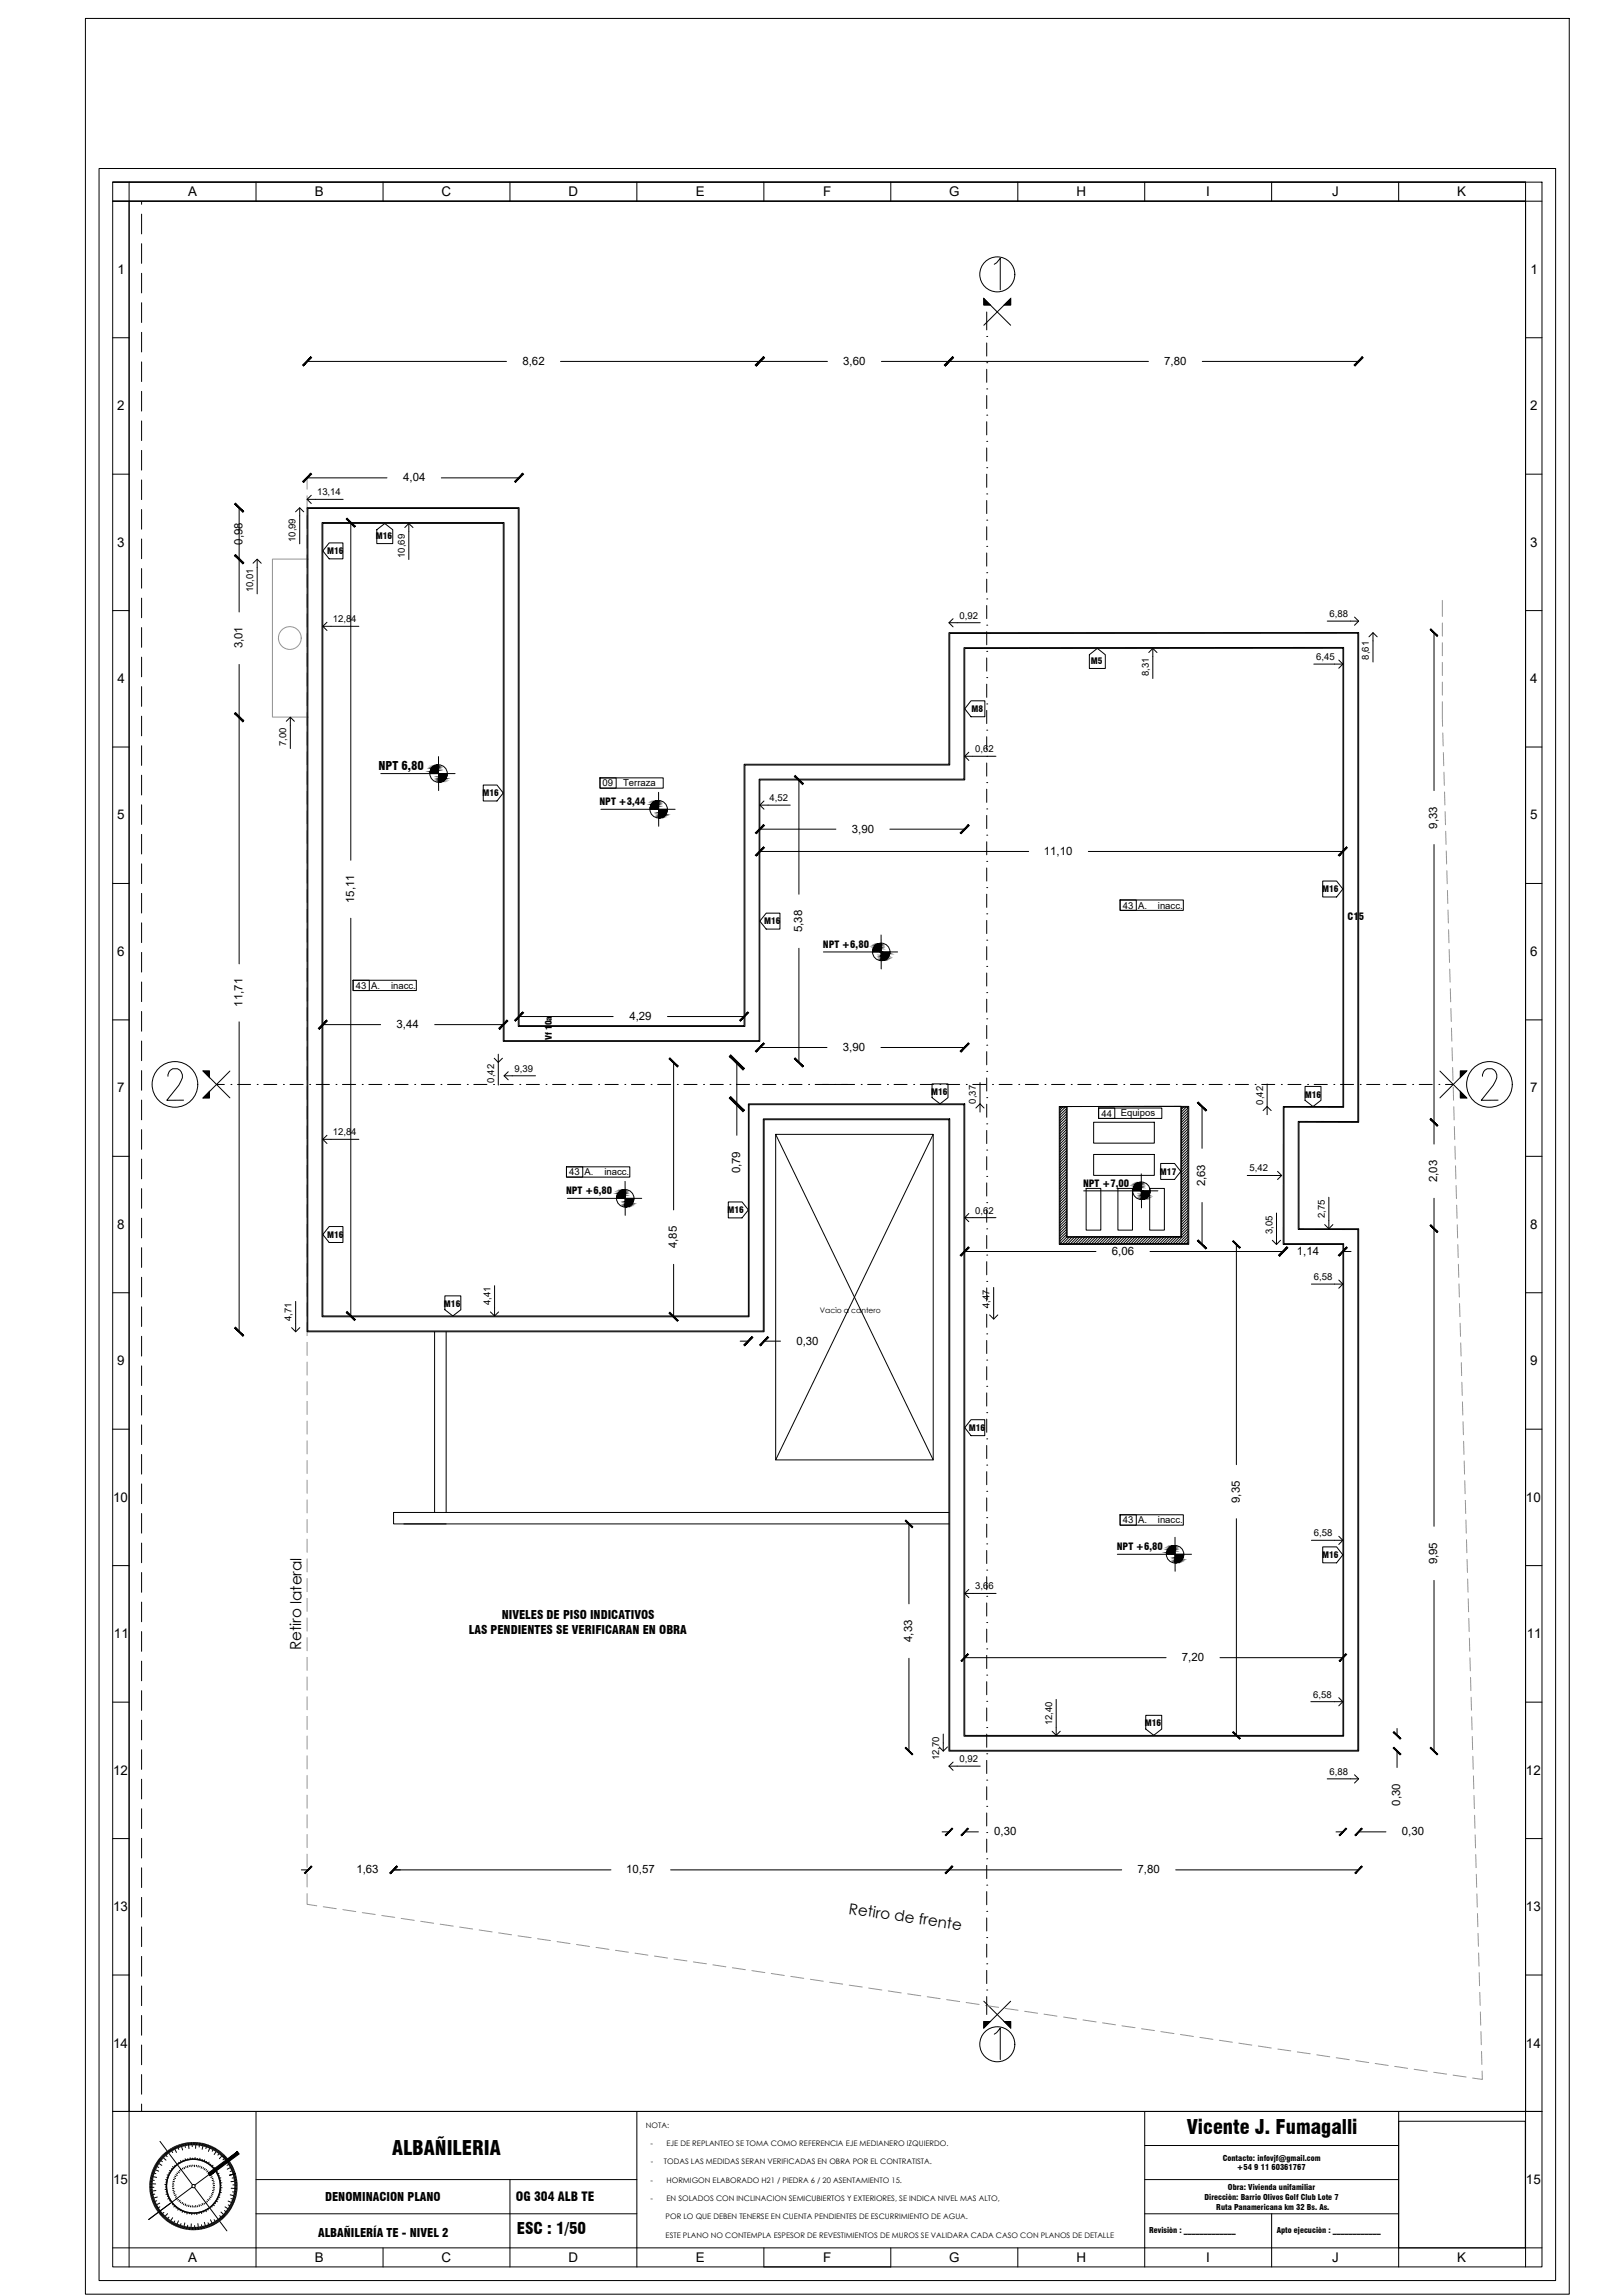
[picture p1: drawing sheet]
<svg xmlns="http://www.w3.org/2000/svg" width="594mm" height="841mm" viewBox="0 0 594 841" stroke-linecap="round" stroke-linejoin="round" font-family="sans-serif">
<defs><g id="words">
<g font-size="7.3">
<text x="434.6" y="782.1">Vicente J. Fumagalli</text>
<text x="143.6" y="789.7">ALBAÑILERIA</text>
</g>
<text font-size="5.9" x="189.3" y="818.7">ESC : 1/50</text>
<g font-size="5.6">
<text x="110.3" y="604.7" transform="rotate(-90 110.3 604.7)">Retiro lateral</text>
<text x="310.7" y="701.3" transform="rotate(8 310.7 701.3)">Retiro de frente</text>
</g>
<g font-size="4.9">
<text x="68.9" y="71.8">A</text>
<text x="115.4" y="71.8">B</text>
<text x="161.7" y="71.8">C</text>
<text x="208.2" y="71.8">D</text>
<text x="254.8" y="71.8">E</text>
<text x="301.5" y="71.8">F</text>
<text x="347.6" y="71.8">G</text>
<text x="394.3" y="71.8">H</text>
<text x="441.8" y="71.8">I</text>
<text x="487.9" y="71.8">J</text>
<text x="533.7" y="71.8">K</text>
<text x="43.1" y="100.4">1</text>
<text x="560.6" y="100.4">1</text>
<text x="43" y="150.4">2</text>
<text x="560.5" y="150.4">2</text>
<text x="42.9" y="200.3">3</text>
<text x="560.4" y="200.3">3</text>
<text x="43" y="250.3">4</text>
<text x="560.5" y="250.3">4</text>
<text x="42.9" y="300.3">5</text>
<text x="560.4" y="300.3">5</text>
<text x="42.9" y="350.3">6</text>
<text x="560.4" y="350.3">6</text>
<text x="42.9" y="400.3">7</text>
<text x="560.4" y="400.3">7</text>
<text x="42.9" y="450.3">8</text>
<text x="560.4" y="450.3">8</text>
<text x="42.9" y="500.3">9</text>
<text x="560.4" y="500.3">9</text>
<text x="41.4" y="550.3">10</text>
<text x="558.9" y="550.3">10</text>
<text x="41.7" y="600.4">11</text>
<text x="559.2" y="600.4">11</text>
<text x="41.4" y="650.4">12</text>
<text x="558.9" y="650.4">12</text>
<text x="41.4" y="700.3">13</text>
<text x="558.9" y="700.3">13</text>
<text x="41.4" y="750.3">14</text>
<text x="558.9" y="750.3">14</text>
<text x="41.4" y="800.3">15</text>
<text x="558.9" y="800.3">15</text>
<text x="68.9" y="828.8">A</text>
<text x="115.4" y="828.8">B</text>
<text x="161.7" y="828.8">C</text>
<text x="208.2" y="828.8">D</text>
<text x="254.8" y="828.8">E</text>
<text x="301.5" y="828.8">F</text>
<text x="347.6" y="828.8">G</text>
<text x="394.3" y="828.8">H</text>
<text x="441.8" y="828.8">I</text>
<text x="487.9" y="828.8">J</text>
<text x="533.7" y="828.8">K</text>
</g>
<text font-size="4.6" x="188.9" y="806.7">OG 304 ALB TE</text>
<g font-size="4.4">
<text x="138.6" y="282.2">NPT 6,80</text>
<text x="183.8" y="593.3">NIVELES DE PISO INDICATIVOS</text>
<text x="171.7" y="598.8">LAS PENDIENTES SE VERIFICARAN EN OBRA</text>
<text x="119.1" y="806.6">DENOMINACION PLANO</text>
<text x="116.5" y="819.6">ALBAÑILERÍA TE - NIVEL 2</text>
</g>
<g font-size="4.2">
<text x="191.3" y="133.6">8,62</text>
<text x="308.9" y="133.6">3,60</text>
<text x="426.4" y="133.6">7,80</text>
<text x="147.7" y="176.3">4,04</text>
<text x="88.8" y="199.6" transform="rotate(-90 88.8 199.6)">0,98</text>
<text x="88.8" y="237.6" transform="rotate(-90 88.8 237.6)">3,01</text>
<text x="312" y="305.1">3,90</text>
<text x="526.4" y="303.7" transform="rotate(-90 526.4 303.7)">9,33</text>
<text x="382.3" y="313.3">11,10</text>
<text x="129.7" y="330.9" transform="rotate(-90 129.7 330.9)">15,11</text>
<text x="293.8" y="341.7" transform="rotate(-90 293.8 341.7)">5,38</text>
<text x="88.8" y="368.9" transform="rotate(-90 88.8 368.9)">11,71</text>
<text x="145.2" y="376.7">3,44</text>
<text x="230.5" y="373.7">4,29</text>
<text x="308.7" y="385">3,90</text>
<text x="271.1" y="430" transform="rotate(-90 271.1 430)">0,79</text>
<text x="441.5" y="434.8" transform="rotate(-90 441.5 434.8)">2,63</text>
<text x="526.4" y="433.2" transform="rotate(-90 526.4 433.2)">2,03</text>
<text x="247.9" y="457.4" transform="rotate(-90 247.9 457.4)">4,85</text>
<text x="407.2" y="459.8">6,06</text>
<text x="475" y="459.8">1,14</text>
<text x="291.7" y="492.7">0,30</text>
<text x="454.1" y="550.7" transform="rotate(-90 454.1 550.7)">9,35</text>
<text x="526.4" y="573.3" transform="rotate(-90 526.4 573.3)">9,95</text>
<text x="334.1" y="601.7" transform="rotate(-90 334.1 601.7)">4,33</text>
<text x="432.9" y="608.7">7,20</text>
<text x="512.9" y="661.7" transform="rotate(-90 512.9 661.7)">0,30</text>
<text x="364.2" y="672.5">0,30</text>
<text x="513.5" y="672.5">0,30</text>
<text x="130.5" y="686.4">1,63</text>
<text x="229.3" y="686.4">10,57</text>
<text x="416.6" y="686.4">7,80</text>
</g>
<g font-size="3.7">
<text x="219.5" y="295">NPT +3,44</text>
<text x="493.6" y="337.3">C15</text>
<text x="301.4" y="347.3">NPT +6,80</text>
<text x="207.3" y="437.5">NPT +6,80</text>
<text x="396.7" y="434.8">NPT +7,00</text>
<text x="409" y="568">NPT +6,80</text>
</g>
<g font-size="3.5">
<text x="116.1" y="181.5">13,14</text>
<text x="108.2" y="198.7" transform="rotate(-90 108.2 198.7)">10,99</text>
<text x="148.3" y="204.4" transform="rotate(-90 148.3 204.4)">10,69</text>
<text x="92.7" y="217" transform="rotate(-90 92.7 217)">10,01</text>
<text x="351.4" y="226.7">0,92</text>
<text x="487" y="226.1">6,88</text>
<text x="121.9" y="228">12,84</text>
<text x="482.1" y="241.9">6,45</text>
<text x="501.4" y="241.8" transform="rotate(-90 501.4 241.8)">8,61</text>
<text x="420.8" y="247.8" transform="rotate(-90 420.8 247.8)">8,31</text>
<text x="104.9" y="273.5" transform="rotate(-90 104.9 273.5)">7,00</text>
<text x="357.2" y="275.7">0,62</text>
<text x="220.7" y="288.2">09</text>
<text x="228.2" y="288.1">Terraza</text>
<text x="281.8" y="293.5">4,52</text>
<text x="411.3" y="332.9">43</text>
<text x="416.9" y="332.9">A.</text>
<text x="424.1" y="332.9">inacc.</text>
<text x="130.3" y="362.4">43</text>
<text x="135.9" y="362.3">A.</text>
<text x="143.2" y="362.3">inacc.</text>
<text x="188.5" y="392.8">9,39</text>
<text x="181" y="396.7" transform="rotate(-90 181 396.7)">0,42</text>
<text x="357.4" y="404.4" transform="rotate(-90 357.4 404.4)">0,37</text>
<text x="462.6" y="404.8" transform="rotate(-90 462.6 404.8)">0,42</text>
<text x="403.4" y="409.2">44</text>
<text x="410.5" y="408.8">Equipos</text>
<text x="121.9" y="416">12,84</text>
<text x="208.5" y="430.7">43</text>
<text x="214.1" y="430.7">A.</text>
<text x="221.4" y="430.7">inacc.</text>
<text x="457.7" y="429.3">5,42</text>
<text x="357.2" y="444.7">0,62</text>
<text x="485.2" y="446.4" transform="rotate(-90 485.2 446.4)">2,75</text>
<text x="466" y="452.2" transform="rotate(-90 466 452.2)">3,05</text>
<text x="481.2" y="469.1">6,58</text>
<text x="179.7" y="478.3" transform="rotate(-90 179.7 478.3)">4,41</text>
<text x="362.5" y="479.4" transform="rotate(-90 362.5 479.4)">4,47</text>
<text x="106.8" y="484.1" transform="rotate(-90 106.8 484.1)">4,71</text>
<text x="411.3" y="558.2">43</text>
<text x="416.9" y="558.2">A.</text>
<text x="424.1" y="558.2">inacc.</text>
<text x="481.2" y="563">6,58</text>
<text x="357.2" y="582.5">3,66</text>
<text x="481" y="622.1">6,58</text>
<text x="385.4" y="632.3" transform="rotate(-90 385.4 632.3)">12,40</text>
<text x="344" y="645" transform="rotate(-90 344 645)">12,70</text>
<text x="351.4" y="645.7">0,92</text>
<text x="487" y="650.4">6,88</text>
</g>
<g font-size="3.2">
<text x="137.6" y="197.6">M16</text>
<text x="119.8" y="203.1">M16</text>
<text x="399.5" y="243.3">M5</text>
<text x="355.8" y="261">M8</text>
<text x="176.7" y="291.8">M16</text>
<text x="484.2" y="327.1">M16</text>
<text x="279.9" y="338.8">M16</text>
<text x="202.1" y="381.2" transform="rotate(-90 202.1 381.2)">Vf 10a</text>
<text x="341" y="401.2">M16</text>
<text x="477.9" y="402.2">M16</text>
<text x="424.9" y="430.6">M17</text>
<text x="266.4" y="444.7">M16</text>
<text x="119.8" y="453.6">M16</text>
<text x="162.6" y="478.9">M16</text>
<text x="354.9" y="524.4">M16</text>
<text x="484.2" y="571.1">M16</text>
<text x="419.3" y="632.6">M16</text>
</g>
<g font-size="2.9">
<text x="447.8" y="791.8">Contacto: infovjf@gmail.com</text>
<text x="453.1" y="795.4">+54 9 11 60361767</text>
<text x="449.7" y="802.5">Obra: Vivienda unifamiliar</text>
<text x="441.2" y="806.1">Direcciòn: Barrio Olivos Golf Club Lote 7</text>
<text x="445.5" y="809.7">Ruta Panamericana km 32 Bs. As.</text>
<text x="420.9" y="818.3">Revisiòn : _____________</text>
<text x="467.6" y="818.3">Apto ejecuciòn : ____________</text>
</g>
<g font-size="2.8">
<text x="300.3" y="481">Vacìo a cantero</text>
<text x="236.6" y="779.7">NOTA:</text>
<text x="238.3" y="786.4">-</text>
<text x="244.1" y="786.4">EJE DE REPLANTEO SE TOMA COMO REFERENCIA EJE MEDIANERO IZQUIERDO.</text>
<text x="238.4" y="793.1">-</text>
<text x="243.2" y="793.1">TODAS LAS MEDIDAS SERAN VERIFICADAS EN OBRA POR EL CONTRATISTA.</text>
<text x="238.3" y="799.8">-</text>
<text x="244.1" y="799.8">HORMIGON ELABORADO H21 / PIEDRA 6 / 20 ASENTAMIENTO 15.</text>
<text x="238.3" y="806.5">-</text>
<text x="244.1" y="806.5">EN SOLADOS CON INCLINACION SEMICUBIERTOS Y EXTERIORES, SE INDICA NIVEL MAS ALTO,</text>
<text x="243.8" y="813.3">POR LO QUE DEBEN TENERSE EN CUENTA PENDIENTES DE ESCURRIMIENTO DE AGUA.</text>
<text x="243.8" y="820">ESTE PLANO NO CONTEMPLA ESPESOR DE REVESTIMIENTOS DE MUROS SE VALIDARA CADA CASO CON PLANOS DE DETALLE</text>
</g>
</g></defs>
<!-- layer: 2D 00 TERRENOS -->
<g fill="none" stroke="#000" stroke-width=".37">
<path d="M51.9 73.8v1.1M51.9 78.5v7.2M51.9 89.3v7.2M51.9 100.1v7.2M51.9 110.9v7.3M51.9 121.8v7.2M51.9 132.6v7.2M51.9 143.4v7.3M51.9 154.2v7.2M51.9 165v7.3M51.9 175.9v7.2M51.9 186.7v7.2"/>
<path d="M51.9 197.5v7.3M51.9 208.4v7.1M51.9 219.2v7.2M51.9 230v7.2M51.9 240.8v7.2M51.9 251.6v7.3M51.9 262.5v7.1M51.9 273.3v7.2M51.9 284.1v7.2M51.9 294.9v7.2M51.9 305.8v7.2M51.9 316.6v7.2"/>
<path d="M51.9 327.4v7.2M51.9 338.2v7.2M51.9 349v7.2M51.9 359.9v7.2M51.9 370.7v7.2M51.9 381.5v7.2M51.9 392.3v7.2M51.9 403.1v7.3M51.9 414v7.2M51.9 424.8v7.2M51.9 435.6v7.2M51.9 446.4v7.2"/>
<path d="M51.9 457.2v7.3M51.9 468.1v7.2M51.9 478.9v7.2M51.9 489.7v7.2M51.9 500.5v7.2M51.9 511.3v7.3M51.9 522.2v7.2M51.9 533v7.2M51.9 543.8v7.2M51.9 554.6v7.2M51.9 565.5v7.2M51.9 576.3v7.2"/>
<path d="M51.9 587.1v7.2M51.9 597.9v7.2M51.9 608.7v7.2M51.9 619.6v7.2M51.9 630.4v7.2M51.9 641.2v7.2M51.9 652v7.2M51.9 662.8v7.3M51.9 673.7v7.2M51.9 684.5v7.2M51.9 695.3v7.2M51.9 706.1v7.2"/>
<path d="M51.9 716.9v7.3M51.9 727.8v7.2M51.9 738.6v7.2M51.9 749.4v7.3M51.9 760.3v7.1M51.9 771v2.7"/>
</g>
<!-- layer: 2D 00 EJES DE REPLANTEO 1 Y 2 -->
<g fill="none" stroke="#000" stroke-width=".37">
<path d="M364.2 96.8l.8-.5 1.4-1.7v11.6M361.4 114.3v6.6M362.7 111.7h-2.4v-2.3l9.9 9.8M367.8 111.7h2.4v-2.3l-9.9 9.8M361.4 132.9h.1M361.4 123.3h.1M361.4 125.7v4.8M361.4 135.3v4.8M361.4 152.1h.1M361.4 142.5h.1M361.4 144.9v4.8M361.4 154.5v4.9"/>
<path d="M361.4 171.4h.1M361.4 161.7h.1M361.4 164.2v4.8M361.4 173.8v4.8M361.4 190.6h.1M361.4 181h.1M361.4 183.4v4.8M361.4 193v4.9M361.4 219.5h.1M361.4 209.9h.1M361.4 200.2h.1M361.4 202.6v4.9"/>
<path d="M361.4 212.2v4.9M361.4 238.7h.1M361.4 229.1h.1M361.4 221.9v4.8M361.4 231.5v4.8M361.4 258h.1M361.4 248.3h.1M361.4 241.1v4.8M361.4 250.7v4.9M361.4 277.2h.1M361.4 267.6h.1M361.4 260.3v4.9"/>
<path d="M361.4 270v4.8M361.4 279.6v4.8M361.4 296.4h.1M361.4 286.8h.1M361.4 289.2v4.8M361.4 298.8v4.8M361.4 315.7h.1M361.4 306.1h.1M361.4 308.5v4.8M361.4 318.1v4.8M361.4 334.9h.1M361.4 325.3h.1"/>
<path d="M361.4 327.7v4.8M361.4 337.3v4.8M361.4 354.1h.1M361.4 344.5h.1M361.4 346.9v4.8M361.4 356.6v4.7M361.4 373.4h.1M361.4 363.8h.1M361.4 366.2v4.8M361.4 375.8v4.8M61.5 394.4a2.79 2.79 0 0 1 1.7-2.7h1.8a3 3 0 0 1 1.3 4.4l-.8 1.6-4.4 5.5h6.1M76.7 394.8v-2.3h-2.3l9.8 9.8"/>
<path d="M79.3 397.4h2.9M84.2 392.5l-9.8 9.8h2.3v-2.3M84.6 397.4h.1M87 397.4h4.8M94.2 397.4h.1M96.6 397.4h4.8M103.8 397.4h.1M106.2 397.4h4.8M113.4 397.4h.1M115.8 397.4h4.8M123.1 397.4h.1M125.4 397.4h4.9"/>
<path d="M132.7 397.4h.1M135.1 397.4h4.8M142.3 397.4h.1M144.7 397.4h4.8M151.9 397.4h.1M154.3 397.4h4.8M161.5 397.4h.1M163.9 397.4h4.8M171.2 397.4h.1M173.5 397.4h4.9M180.8 397.4h.1M183.2 397.4h4.8"/>
<path d="M190.4 397.4h.1M192.8 397.4h4.8M200 397.4h.1M202.4 397.4h4.8M209.6 397.4h.1M212 397.4h4.8M219.2 397.4h.1M221.6 397.4h4.8M228.9 397.4h.1M231.3 397.4h4.8M238.5 397.4h.1M240.9 397.4h4.8"/>
<path d="M248.1 397.4h.1M250.5 397.4h4.8M257.7 397.4h.1M260.1 397.4h4.8M267.3 397.4h.1M269.7 397.4h4.8M276.9 397.4h.1M279.4 397.4h4.7M286.6 397.4h.1M289 397.4h4.8M296.2 397.4h.1M298.6 397.4h4.8"/>
<path d="M305.8 397.4h.1M308.2 397.4h4.8M315.4 397.4h.1M317.8 397.4h4.8M325 397.4h.1M327.4 397.4h4.8M334.6 397.4h.1M337.1 397.4h4.8M344.3 397.4h.1M346.7 397.4h4.8M353.9 397.4h.1M356.3 397.4h4.8"/>
<path d="M361.4 392.6h.1M361.4 383h.1M361.4 385.4v4.8M361.4 395v4.8M363.5 397.4h.1M365.9 397.4h4.8M373.1 397.4h.1M375.5 397.4h4.8M382.7 397.4h.1M385.1 397.4h4.9M392.3 397.4h.1M394.8 397.4h4.8"/>
<path d="M402 397.4h.1M404.4 397.4h4.8M411.6 397.4h.1M414 397.4h4.8M421.2 397.4h.1M423.6 397.4h4.8M430.8 397.4h.1M433.2 397.4h4.9M440.4 397.4h.1M442.8 397.4h4.9M450.1 397.4h.1M452.5 397.4h4.8"/>
<path d="M459.7 397.4h.1M462.1 397.4h4.8M469.3 397.4h.1M471.7 397.4h4.8M478.9 397.4h.1M481.3 397.4h4.9M488.5 397.4h.1M490.9 397.4h4.9M498.2 397.4h.1M500.5 397.4h4.9M507.8 397.4h.1M510.2 397.4h4.8"/>
<path d="M517.4 397.4h.1M519.8 397.4h4.8M527 397.4h.1M527.4 392.5l9.8 9.8h-2.3v-2.3M529.4 397.4h2.9M534.9 394.8v-2.3h2.3l-9.8 9.8M543 394.4a2.79 2.79 0 0 1 1.7-2.7h1.8a3 3 0 0 1 1.3 4.4l-.9 1.6-4.4 5.5h6.2M361.4 411.8h.1M361.4 402.2h.1M361.4 404.7v4.7M361.4 414.3v4.8M361.4 431.1h.1"/>
<path d="M361.4 421.5h.1M361.4 423.9v4.8M361.4 433.5v4.8M361.4 459.9h.1M361.4 450.3h.1M361.4 440.7h.1M361.4 443.1v4.8M361.4 452.7v4.8M361.4 479.2h.1M361.4 469.6h.1M361.4 462.4v4.8M361.4 472v4.8"/>
<path d="M361.4 498.4h.1M361.4 488.8h.1M361.4 481.6v4.8M361.4 491.2v4.8M361.4 517.7h.1M361.4 508h.1M361.4 500.8v4.9M361.4 510.4v4.9M361.4 536.9h.1M361.4 527.3h.1M361.4 520.1v4.8M361.4 529.7v4.8"/>
<path d="M361.4 539.3v4.8M361.4 556.2h.1M361.4 546.5h.1M361.4 548.9v4.8M361.4 558.5v4.9M361.4 575.4h.1M361.4 565.8h.1M361.4 568.2v4.8M361.4 577.8v4.8M361.4 594.6h.1M361.4 585h.1M361.4 587.4v4.8"/>
<path d="M361.4 597v4.8M361.4 613.9h.1M361.4 604.3h.1M361.4 606.6v4.8M361.4 616.3v4.8M361.4 633.1h.1M361.4 623.5h.1M361.4 625.9v4.8M361.4 635.5v4.8M361.4 652.3h.1M361.4 642.7h.1M361.4 645.1v4.8"/>
<path d="M361.4 654.8v4.7M361.4 671.6h.1M361.4 662h.1M361.4 664.4v4.7M361.4 674v4.8M361.4 690.8h.1M361.4 681.2h.1M361.4 683.6v4.8M361.4 693.2v4.8M361.4 719.7h.1M361.4 710h.1M361.4 700.4h.1"/>
<path d="M361.4 702.8v4.8M361.4 712.5v4.7M360.3 733.4l9.9 9.7v-2.3h-2.4M361.4 729.3h.1M361.4 722.1v4.8M361.4 731.7v6.5M370.2 733.4l-9.9 9.7v-2.3h2.4M364.2 745.4l.8-.5 1.4-1.7v11.5"/>
<circle cx="365.3" cy="100.5" r="6.4"/>
<circle cx="64.1" cy="397.4" r="8.4"/>
<circle cx="545.5" cy="397.4" r="8.4"/>
<circle cx="365.3" cy="749.1" r="6.4"/>
</g>
<path d="M360.3 109.4l2.4 2.3h-2.4zM370.2 109.4v2.3h-2.4zM74.4 392.5h2.3v2.3zM76.7 400v2.3h-2.3zM534.9 392.5h2.3l-2.3 2.3zM534.9 400l2.3 2.3h-2.3zM360.3 740.8h2.4l-2.4 2.3zM367.8 740.8h2.4v2.3z" fill="#000" stroke="#000" stroke-width=".37"/>
<!-- layer: 2D 00 TERRENO RETIROS -->
<g fill="none" stroke="#939598" stroke-width=".37">
<path d="M112.5 175.3v4M112.5 181.7v4.8M112.5 188.9v4.8M112.5 196.1v4.8M112.5 203.4v4.7M112.5 210.6v4.8M112.5 217.7v4.9M528.3 220v5.9M112.5 225v4.8M112.5 232.2v4.8M112.5 239.4v4.8M528.3 228.3v4.8"/>
<path d="M528.3 235.5v4.8M112.5 246.6v4.8M112.5 253.8v4.8M528.3 257.2l.1 9M528.3 242.7v4.9M528.3 250v4.7M112.5 261.1v4.7M112.5 268.3v4.8M112.5 275.5v4.8M528.4 268.6l.2 4.8M528.7 275.8l.1 4.8M112.5 282.7v4.8"/>
<path d="M112.5 289.9v4.8M112.5 297.1v4.8M528.9 283l.1 4.8M529.1 290.2l.1 4.8M529.3 297.4l.1 4.8M112.5 304.3v4.8M112.5 311.6v4.7M112.5 318.8v4.8M529.5 304.6l.1 4.8M529.7 311.9l.1 4.7M529.9 319.1l.2 4.8M112.5 326v4.8"/>
<path d="M112.5 333.2v4.8M530.1 326.3l.2 4.8M530.4 333.5l.1 4.8M112.5 340.4v4.8M112.5 347.6v4.8M112.5 354.8v4.8M530.6 340.7l.1 4.8M530.8 347.9l.1 4.8M531 355.1l.1 4.8M112.5 362.1v4.7M112.5 369.3v4.8M112.5 376.5v4.8"/>
<path d="M531.2 362.3l.1 4.8M531.4 369.6l.1 4.7M531.6 376.8l.1 4.7M112.5 383.7v4.8M112.5 390.9v4.8M112.5 398.1v4.8M531.8 383.9l.2 4.9M532 391.2l.2 4.8M532.3 398.4l.1 4.8M112.5 405.3v4.9M112.5 412.6v4.8M112.5 419.8v4.8"/>
<path d="M532.5 405.6l.1 4.8M532.7 412.8l.1 4.8M112.5 427v4.8M112.5 434.2v4.8M532.9 420l.1 4.8M533.1 427.2l.1 4.8M533.3 434.5l.1 4.7M112.5 441.4v4.8M112.5 448.6v4.8M112.5 455.8v4.9M533.5 441.6l.2 4.9M533.7 448.8l.2 4.9"/>
<path d="M534 456.1l.1 4.8M112.5 463.1v4.8M112.5 470.3v4.8M112.5 477.5v4.8M534.2 463.3l.1 4.8M534.4 470.5l.1 4.8M534.6 477.7l.1 4.8M112.5 484.7v4.8M112.5 491.9v4.8M112.5 499.1v4.8M534.8 484.9l.1 4.8M535 492.1l.1 4.8"/>
<path d="M535.2 499.3l.1 4.8M112.5 506.3v4.9M112.5 513.5v4.9M535.4 506.5l.2 4.9M535.6 513.7l.2 4.9M112.5 520.8v4.8M112.5 528v4.8M112.5 535.2v4.8M535.9 521l.1 4.8M536.1 528.2l.1 4.8M536.3 535.4l.1 4.8M112.5 542.4v4.8"/>
<path d="M112.5 549.6v4.8M112.5 556.8v4.9M536.5 542.6l.1 4.8M536.7 549.8l.1 4.8M536.9 557l.1 4.8M112.5 564v4.9M112.5 571.3v4.8M112.5 578.5v4.8M537.1 564.2l.2 4.8M537.3 571.4l.2 4.9M537.5 578.6l.2 4.9M112.5 585.7v4.8"/>
<path d="M112.5 592.9v4.8M537.8 585.9l.1 4.8M538 593.1l.1 4.8M112.5 600.1v4.8M112.5 607.3v4.8M112.5 614.5v4.9M538.2 600.3l.1 4.8M538.4 607.5l.1 4.8M538.6 614.7l.1 4.8M112.5 621.8v4.8M112.5 629v4.8M112.5 636.2v4.8"/>
<path d="M538.8 621.9l.1 4.8M539 629.1l.2 4.8M539.2 636.3l.2 4.9M112.5 643.4v4.8M112.5 650.6v4.8M112.5 657.8v4.8M539.5 643.6l.1 4.8M539.7 650.8l.1 4.8M539.9 658l.1 4.8M112.5 665v4.9M112.5 672.3v4.8M112.5 679.5v4.8"/>
<path d="M540.1 665.2l.1 4.8M540.3 672.4l.1 4.8M540.5 679.6l.1 4.8M112.5 693.9v4l3.5 .5M112.5 686.7v4.8M118.4 698.7l4.7 .8M125.6 699.8l4.7 .7M540.7 686.8l.2 4.8M540.9 694l.2 4.9M132.7 700.9l4.7 .7M139.8 702l4.8 .6M146.9 703l4.8 .7"/>
<path d="M154.1 704.1l4.7 .7M161.2 705.1l4.8 .8M168.4 706.2l4.7 .7M175.5 707.2l4.8 .8M182.6 708.3l4.8 .7M189.7 709.4l4.8 .7M196.9 710.5l4.7 .6M204 711.5l4.8 .7M211.2 712.6l4.7 .7M218.3 713.6l4.8 .8M225.4 714.7l4.8 .7M232.6 715.8l4.7 .7"/>
<path d="M239.7 716.8l4.8 .7M246.8 717.9l4.8 .7M254 719l4.7 .7M541.1 701.2l.2 4.9M541.4 708.5l.1 4.8M541.6 715.7l.1 4.8M261.1 720l4.8 .8M268.2 721.1l4.8 .7M275.4 722.2l4.7 .7M282.5 723.2l4.8 .7M289.6 724.3l4.8 .7M296.8 725.3l4.7 .7"/>
<path d="M303.9 726.4l4.8 .7M311.1 727.5l4.7 .7M318.2 728.5l4.8 .8M325.3 729.6l4.8 .7M332.4 730.7l4.8 .7M339.6 731.7l4.7 .7M346.7 732.8l4.8 .7M353.9 733.8l4.7 .8M361 734.9l4.8 .7M368.1 736l4.8 .7M375.3 737.1l4.7 .7M382.4 738.1l4.7 .7"/>
<path d="M389.6 739.2l4.7 .7M541.8 722.9l.1 4.8M542 730.1l.1 4.8M542.2 737.3l.1 4.8M396.7 740.2l4.7 .7M403.8 741.3l4.8 .7M410.9 742.4l4.8 .7M418.1 743.4l4.7 .7M425.2 744.5l4.8 .7M432.4 745.6l4.7 .7M439.5 746.6l4.7 .7M446.6 747.7l4.8 .7"/>
<path d="M453.7 748.7l4.8 .8M460.9 749.8l4.7 .7M468 750.9l4.8 .7M475.1 752l4.8 .6M482.3 753l4.7 .7M489.4 754.1l4.8 .7M496.6 755.1l4.7 .7M503.7 756.2l4.8 .7M510.8 757.2l4.8 .8M517.9 758.3l4.8 .7M525.1 759.4l4.7 .7M542.4 744.5l.1 4.8"/>
<path d="M542.6 751.7l.2 4.8M542.8 758.9l.1 3.1-3.5-.5M532.2 760.5l4.8 .6"/>
</g>
<!-- layer: 2D N 2 TECHOS LINEAS VISTA PISO 1 -->
<path d="M284.1 415.7h57.7v119.3h-57.7zM284.1 415.7l57.7 119.3M341.8 415.7l-57.7 119.3M159.2 488v66.3M163.4 488v66.3M147.9 558.4h199.7M163.4 554.3h-19.3v4.1h19.3M163.4 554.3h184.2" fill="none" stroke="#000" stroke-width=".37"/>
<g fill="none" stroke="#939598" stroke-width=".37">
<path d="M112.9 204.9h-13.1v57.9h13.1"/>
<circle cx="106.2" cy="233.8" r="4.2"/>
</g>
<!-- layer: 2D N 2 TECHOS MUROS DE CARGA -->
<g fill="none" stroke="#000" stroke-width=".37">
<path d="M112.5 186h77.6v189.9h82.4v-95.8h75.1v-48.3h150v179.5h-21.8v39h21.8v191.4h-150v-231.4h-67.7v77.7h-167.4zM112.8 186.3h77v189.9h83v-95.8h75.1v-48.3h149.4v178.9h-21.8v39.5l21.8 .1v190.8h-149.4v-231.4h-68.3v77.8h-166.9zM117.9 191.5h66.7v189.9h93.4v-95.9h75.1v-48.2h139v168.5h-21.8v49.9h21.8v180.6h-139v-231.5h-78.7v77.7h-156.5zM118.2 191.8h66.1v189.8h94v-95.8h75.1v-48.2h138.5v167.9h-21.9v50.5h21.9v180h-138.5v-231.5h-79.3v77.7h-155.9zM388 405.5h47.4v50.5h-47.4zM388.2 405.8h2.4v47.6h42.2v-47.6h2.3v49.9h-46.9zM390.9 405.5h41.6v47.6l-41.6 .1zM400.6 411.3h22.2v7.6h-22.2zM432.8 405.5h-42.2M397.8 435.5h5.4v15.3h-5.4zM400.6 423.1h22.2v7.6h-22.2zM409.4 435.5h5.4v15.3h-5.4z"/>
<path d="M421.1 435.5h5.4v15.3h-5.4z"/>
</g>
<!-- layer: 2D N 2 TECHOS HATCH -->
<g fill="none" stroke="#000" stroke-width=".37">
<path d="M389.2 405.8l-1 .9M390.1 405.8l-1.9 1.9M390.6 406.3l-2.4 2.3M390.6 407.3l-2.4 2.3M390.6 408.2l-2.4 2.4M390.6 409.2l-2.4 2.3M390.6 410.2l-2.4 2.3M390.6 411.1l-2.4 2.4M390.6 412.1l-2.4 2.3M390.6 413.1l-2.4 2.3M390.6 414l-2.4 2.3M390.6 415l-2.4 2.3"/>
<path d="M390.6 416l-2.4 2.2M390.6 416.9l-2.4 2.3M390.6 417.9l-2.4 2.3M390.6 418.8l-2.4 2.4M390.6 419.8l-2.4 2.3M433.5 405.8l-.7 .6M434.4 405.8l-1.6 1.6M435.1 406l-2.3 2.4M435.1 407l-2.3 2.3M435.1 408l-2.3 2.3M435.1 408.9l-2.3 2.4M435.1 409.9l-2.3 2.3"/>
<path d="M435.1 410.9l-2.3 2.3M435.1 411.8l-2.3 2.3M435.1 412.8l-2.3 2.3M435.1 413.8l-2.3 2.2M435.1 414.7l-2.3 2.3M435.1 415.7l-2.3 2.3M435.1 416.6l-2.3 2.3M435.1 417.6l-2.3 2.3M435.1 418.5l-2.3 2.4M435.1 419.5l-2.3 2.3M390.6 420.8l-2.4 2.3M390.6 421.7l-2.4 2.3"/>
<path d="M390.6 422.7l-2.4 2.3M390.6 423.7l-2.4 2.2M390.6 424.6l-2.4 2.3M390.6 425.6l-2.4 2.3M390.6 426.5l-2.4 2.3M390.6 427.5l-2.4 2.3M390.6 428.4l-2.4 2.4M390.6 429.4l-2.4 2.3M390.6 430.4l-2.4 2.3M390.6 431.3l-2.4 2.3M390.6 432.3l-2.4 2.3M390.6 433.3l-2.4 2.3"/>
<path d="M390.6 434.2l-2.4 2.3M390.6 435.2l-2.4 2.3M390.6 436.1l-2.4 2.4M390.6 437.1l-2.4 2.3M390.6 438.1l-2.4 2.3M390.6 439l-2.4 2.4M390.6 440l-2.4 2.3M435.1 420.5l-2.3 2.3M435.1 421.5l-2.3 2.2M435.1 422.4l-2.3 2.3M435.1 423.4l-2.3 2.3M435.1 424.3l-2.3 2.3"/>
<path d="M435.1 425.3l-2.3 2.3M435.1 426.2l-2.3 2.4M435.1 427.2l-2.3 2.3M435.1 428.2l-2.3 2.3M435.1 429.1l-2.3 2.3M435.1 430.1l-2.3 2.3M435.1 431.1l-2.3 2.3M435.1 432l-2.3 2.3M435.1 433l-2.3 2.3M435.1 433.9l-2.3 2.3M435.1 434.9l-2.3 2.3M435.1 435.8l-2.3 2.4"/>
<path d="M435.1 436.8l-2.3 2.4M435.1 437.8l-2.3 2.3M435.1 438.8l-2.3 2.3M435.1 439.7l-2.3 2.3M390.6 441l-2.4 2.3M390.6 441.9l-2.4 2.3M390.6 442.9l-2.4 2.3M390.6 443.9l-2.4 2.2M390.6 444.8l-2.4 2.3M390.6 445.8l-2.4 2.3M390.6 446.7l-2.4 2.4M390.6 447.7l-2.4 2.3"/>
<path d="M390.6 448.6l-2.4 2.4M390.6 449.6l-2.4 2.3M390.6 450.6l-2.4 2.3M390.6 451.6l-2.4 2.2M390.6 452.5l-2.4 2.3M390.6 453.4l-2.3 2.3M391.5 453.4l-2.2 2.3M392.5 453.4l-2.3 2.3M393.5 453.4l-2.3 2.3M394.5 453.4l-2.4 2.3M395.4 453.4l-2.3 2.3M396.4 453.4l-2.4 2.3"/>
<path d="M397.3 453.4l-2.3 2.3M398.3 453.4l-2.3 2.3M399.2 453.4l-2.2 2.3M400.2 453.4l-2.3 2.3M401.2 453.4l-2.3 2.3M402.1 453.4l-2.3 2.3M403.1 453.4l-2.3 2.3M404.1 453.4l-2.4 2.3M405 453.4l-2.3 2.3M406 453.4l-2.3 2.3M407 453.4l-2.3 2.3M407.9 453.4l-2.3 2.3"/>
<path d="M408.9 453.4l-2.3 2.3M409.8 453.4l-2.3 2.3M410.8 453.4l-2.3 2.3M411.8 453.4l-2.4 2.3M412.7 453.4l-2.3 2.3M413.7 453.4l-2.3 2.3M414.7 453.4l-2.4 2.3M415.6 453.4l-2.3 2.3M416.6 453.4l-2.3 2.3M417.5 453.4l-2.3 2.3M418.5 453.4l-2.3 2.3M419.5 453.4l-2.3 2.3"/>
<path d="M420.4 453.4l-2.3 2.3M421.4 453.4l-2.3 2.3M422.4 453.4l-2.4 2.3M423.3 453.4l-2.3 2.3M424.3 453.4l-2.3 2.3M425.2 453.4l-2.3 2.3M426.2 453.4l-2.3 2.3M427.2 453.4l-2.3 2.3M428.1 453.4l-2.3 2.3M429.1 453.4l-2.3 2.3M430.1 453.4l-2.4 2.3M431 453.4l-2.3 2.3"/>
<path d="M432 453.4l-2.3 2.3M435.1 440.7l-2.3 2.3M435.1 441.6l-2.3 2.3M435.1 442.6l-2.3 2.3M435.1 443.6l-2.3 2.3M435.1 444.5l-2.3 2.3M435.1 445.5l-2.3 2.3M435.1 446.4l-2.3 2.4M435.1 447.4l-2.3 2.3M435.1 448.4l-2.3 2.3M435.1 449.4l-2.3 2.2M435.1 450.3l-2.3 2.3"/>
<path d="M435.1 451.3l-4.5 4.4M435.1 452.2l-3.5 3.5M435.1 453.2l-2.5 2.5M435.1 454.1l-1.6 1.6M435.1 455.1l-.6 .6"/>
</g>
<!-- layer: PAPER ROTULO TEXTO LETRA OSCURA -->
<g fill="#000" stroke="#000" stroke-width=".37">
<path d="M160 280.4l.6-.1zM160.7 286.4h1.1l-.6 .2zM240.6 293.5l.6-.1zM241.3 299.5h1.1zM322.1 345.8l.6-.1zM322.7 351.8h1.2zM228.3 436h.6zM417.4 433.3l.6-.1zM418 439.3h1.3l-.6 .2zM229 442.1h1.2zM429.7 566.4h.7zM430.4 572.5h1.2z"/>
<path d="M160 280.4l.6 .2v-.2zM159.4 280.6l.6-.2 .6 .2z"/>
<path d="M159.4 280.6l1.2 .3v-.3zM158.8 280.9l.6-.3 1.2 .3z"/>
<path d="M158.8 280.9l1.8 .3v-.3zM158.4 281.2l.4-.3 1.8 .3z"/>
<path d="M158.4 281.2l2.2 .5v-.5zM158.4 281.2l2.2 .5h-2.6z"/>
<path d="M158 281.7l2.6 .6v-.6zM158 281.7l2.6 .6h-2.9z"/>
<path d="M157.7 282.3l2.9 .6v-.6zM157.7 282.3l2.9 .6h-3.1z"/>
<path d="M157.5 282.9l3.1 .6v-.6zM157.5 282.9l3.1 .6h-3.2z"/>
<path d="M160.7 286.4v.2h.5zM160.7 286.6h.5z"/>
<path d="M160.7 286.1l1.1 .3 .6-.3zM160.7 286.1l1.1 .3h-1.1z"/>
<path d="M160.7 285.7l1.7 .4 .5-.4zM160.7 285.7l1.7 .4h-1.7z"/>
<path d="M160.6 285.3l2.3 .4 .4-.4zM160.6 285.3l2.3 .4h-2.2z"/>
<path d="M160.6 284.7l2.7 .6 .3-.6zM160.6 284.7l2.7 .6h-2.7z"/>
<path d="M160.6 284.1l3 .6 .1-.6zM160.6 284.1l3 .6h-3z"/>
<path d="M160.6 283.5l3.1 .6 .1-.6zM160.6 283.5l3.1 .6h-3.1z"/>
<path d="M240.6 293.5l.6 .2zM240 293.7h1.2z"/>
<path d="M240 293.7l1.2 .2v-.2zM239.4 293.9l.6-.2 1.2 .2z"/>
<path d="M239.4 293.9l1.8 .4v-.4zM239 294.3l.4-.4 1.8 .4z"/>
<path d="M239 294.3l2.2 .5v-.5zM239 294.3l2.2 .5h-2.6z"/>
<path d="M238.6 294.8l2.6 .6v-.6zM238.6 294.8l2.6 .6h-2.9z"/>
<path d="M238.3 295.4l2.9 .6v-.6zM238.3 295.4l2.9 .6h-3.1z"/>
<path d="M238.1 296l3.1 .6v-.6zM238.1 296l3.1 .6h-3.2z"/>
<path d="M241.3 299.5l.6 .2zM241.3 299.7h.6z"/>
<path d="M241.3 299.2l1.1 .3 .6-.3zM241.3 299.2l1.1 .3h-1.1z"/>
<path d="M241.3 298.8l1.7 .4 .5-.4zM241.3 298.8l1.7 .4h-1.7z"/>
<path d="M241.3 298.4l2.2 .4 .4-.4zM241.3 298.4l2.2 .4h-2.2z"/>
<path d="M241.2 297.8l2.7 .6 .3-.6zM241.2 297.8l2.7 .6h-2.6z"/>
<path d="M241.2 297.2l3 .6 .1-.6zM241.2 297.2l3 .6h-3z"/>
<path d="M241.2 296.6l3.1 .6 .1-.6zM241.2 296.6l3.1 .6h-3.1z"/>
<path d="M322.1 345.8l.6 .1zM321.5 345.9h1.2z"/>
<path d="M321.5 345.9l1.2 .3v-.3zM321 346.2l.5-.3 1.2 .3z"/>
<path d="M321 346.2l1.7 .4v-.4zM320.5 346.6l.5-.4 1.7 .4z"/>
<path d="M320.5 346.6l2.2 .5v-.5zM320.5 346.6l2.2 .5h-2.6z"/>
<path d="M320.1 347.1l2.6 .6v-.6zM320.1 347.1l2.6 .6h-2.9z"/>
<path d="M319.8 347.7l2.9 .6v-.6zM319.8 347.7l2.9 .6h-3.1z"/>
<path d="M319.6 348.3l3.1 .6v-.6zM319.6 348.3l3.1 .6h-3.2z"/>
<path d="M322.7 351.8l.6 .2zM322.7 352h.6z"/>
<path d="M322.7 351.5l1.2 .3 .6-.3zM322.7 351.5l1.2 .3h-1.2z"/>
<path d="M322.7 351.1l1.8 .4 .5-.4zM322.7 351.1l1.8 .4h-1.8z"/>
<path d="M322.7 350.6l2.3 .5 .4-.5zM322.7 350.6l2.3 .5h-2.3z"/>
<path d="M322.7 350.1l2.7 .5 .3-.5zM322.7 350.1l2.7 .5h-2.7z"/>
<path d="M322.7 349.5l3 .6 .1-.6zM322.7 349.5l3 .6h-3z"/>
<path d="M322.7 348.9l3.1 .6 .1-.6zM322.7 348.9l3.1 .6h-3.1z"/>
<path d="M228.3 436l.6 .2zM227.8 436.2h1.1z"/>
<path d="M227.8 436.2l1.2 .3-.1-.3zM227.2 436.5l.6-.3 1.2 .3z"/>
<path d="M227.2 436.5l1.8 .4v-.4zM226.7 436.9l.5-.4 1.8 .4z"/>
<path d="M226.7 436.9l2.3 .5v-.5zM226.7 436.9l2.3 .5h-2.7z"/>
<path d="M226.3 437.4l2.7 .5v-.5zM226.3 437.4l2.7 .5h-3z"/>
<path d="M226 437.9l3 .6v-.6zM226 437.9l3 .6h-3.2z"/>
<path d="M225.8 438.5l3.2 .7v-.7zM225.8 438.5l3.2 .7h-3.2z"/>
<path d="M229 439.7l2.9 .6 .2-.6zM229 439.7l2.9 .6h-2.9z"/>
<path d="M229 439.2l3.1 .5 .1-.5zM229 439.2l3.1 .5h-3.1z"/>
<path d="M417.4 433.3l.6 .2zM416.8 433.5h1.2z"/>
<path d="M416.8 433.5l1.2 .3v-.3zM416.3 433.8l.5-.3 1.2 .3z"/>
<path d="M416.3 433.8l1.7 .4v-.4zM415.8 434.2l.5-.4 1.7 .4z"/>
<path d="M415.8 434.2l2.2 .5v-.5zM415.8 434.2l2.2 .5h-2.6z"/>
<path d="M415.4 434.7l2.6 .5v-.5zM415.4 434.7l2.6 .5h-2.9z"/>
<path d="M415.1 435.2l2.9 .6v-.6zM415.1 435.2l2.9 .6h-3.1z"/>
<path d="M414.9 435.8l3.1 .6v-.6zM414.9 435.8l3.1 .6h-3.1z"/>
<path d="M418 439.3v.2h.7zM418 439.5h.7z"/>
<path d="M418 439.1l1.3 .2 .5-.2zM418 439.1l1.3 .2h-1.3z"/>
<path d="M418 438.6l1.8 .5 .5-.5zM418 438.6l1.8 .5h-1.8z"/>
<path d="M418 438.2l2.3 .4 .4-.4zM418 438.2l2.3 .4h-2.3z"/>
<path d="M418 437.6l2.7 .6 .3-.6zM418 437.6l2.7 .6h-2.7z"/>
<path d="M418 437l3 .6 .2-.6zM418 437l3 .6h-3z"/>
<path d="M418 436.4l3.2 .6v-.6zM418 436.4l3.2 .6h-3.2z"/>
<path d="M229 442.1l.6 .1zM229 442.2h.6z"/>
<path d="M229 441.8l1.2 .3 .6-.3zM229 441.8l1.2 .3h-1.2z"/>
<path d="M229 441.4l1.8 .4 .4-.4zM229 441.4l1.8 .4h-1.8z"/>
<path d="M229 440.9l2.2 .5 .4-.5zM229 440.9l2.2 .5h-2.2z"/>
<path d="M229 440.3l2.6 .6 .3-.6zM229 440.3l2.6 .6h-2.6z"/>
<path d="M429.7 566.4l.7 .2zM429.1 566.6h1.3z"/>
<path d="M429.1 566.6l1.3 .3v-.3zM428.6 566.9l.5-.3 1.3 .3z"/>
<path d="M428.6 566.9l1.8 .4v-.4zM428.1 567.3l.5-.4 1.8 .4z"/>
<path d="M428.1 567.3l2.3 .5v-.5zM428.1 567.3l2.3 .5h-2.7z"/>
<path d="M427.7 567.8l2.7 .6v-.6zM427.7 567.8l2.7 .6h-3z"/>
<path d="M427.4 568.4l3 .5v-.5zM427.4 568.4l3 .5h-3.1z"/>
<path d="M427.3 568.9l3.1 .7v-.7zM427.3 568.9l3.1 .7h-3.2z"/>
<path d="M430.4 572.5l.6 .2zM430.4 572.7h.6z"/>
<path d="M430.4 572.2l1.2 .3 .5-.3zM430.4 572.2l1.2 .3h-1.2z"/>
<path d="M430.4 571.8l1.7 .4 .5-.4zM430.4 571.8l1.7 .4h-1.7z"/>
<path d="M430.4 571.3l2.2 .5 .4-.5zM430.4 571.3l2.2 .5h-2.2z"/>
<path d="M430.4 570.8l2.6 .5 .3-.5zM430.4 570.8l2.6 .5h-2.6z"/>
<path d="M430.4 570.2l2.9 .6 .2-.6zM430.4 570.2l2.9 .6h-2.9z"/>
<path d="M430.4 569.6l3.1 .6v-.6zM430.4 569.6l3.1 .6h-3.1z"/>
</g>
<!-- layer: NIVELES PLANTA -->
<g fill="none" stroke="#000" stroke-width=".37">
<path d="M160.6 277.3l.1 12.4M139.5 283.5h27.2M220.1 296.6h27.2M241.2 290.4l.1 12.4M301.6 348.9h27.2M322.7 342.6v12.5M207.9 439.2h27.1M228.9 432.9l.1 12.5M396.9 436.4h27.2M418 430.2l.1 12.4M409.2 569.6h27.2M430.4 563.4v12.4"/>
<circle cx="160.6" cy="283.5" r="3.2"/>
<circle cx="241.2" cy="296.6" r="3.2"/>
<circle cx="322.8" cy="348.8" r="3.2"/>
<circle cx="229" cy="439.1" r="3.2"/>
<circle cx="418.1" cy="436.4" r="3.2"/>
<circle cx="430.4" cy="569.6" r="3.2"/>
</g>
<!-- layer: PAPER ROTULO LINEAS DE BORDE HOJA -->
<g fill="none" stroke="#000" stroke-width=".37">
<path d="M31.3 6.8h543.5v833.9h-543.5zM36.3 61.8h533.5v773.9h-533.5zM41.3 66.7h523.5v764h-523.5zM41.3 73.7h523.5M41.3 66.7h517.5v764M47.3 73.7h511.5v700.1h-511.5zM47.3 66.7v764M93.8 66.7v7M140.3 66.7v7M186.8 66.7v7M233.3 66.7v7M279.8 66.7v7"/>
<path d="M326.3 66.7v7M372.8 66.7v7M419.3 66.7v7M465.8 66.7v7M512.3 66.7v7M41.3 123.8h6M558.8 123.8h6M41.3 173.8h6M558.8 173.8h6M41.3 223.8h6M558.8 223.8h6M41.3 273.8h6"/>
<path d="M558.8 273.8h6M41.3 323.8h6M558.8 323.8h6M41.3 373.7h6M558.8 373.7h6M41.3 423.7h6M558.8 423.7h6M41.3 473.7h6M558.8 473.7h6M41.3 523.7h6M558.8 523.7h6M41.3 573.7h6"/>
<path d="M558.8 573.7h6M41.3 623.8h6M558.8 623.8h6M41.3 673.8h6M558.8 673.8h6M41.3 723.8h6M558.8 723.8h6M41.3 773.8h523.5M93.8 773.8v56.9M233.3 773.8v56.9M419.3 773.8v56.9M512.3 773.8v56.9"/>
<path d="M93.8 798.7h139.5M186.8 798.7v32M419.3 798.7h93M419.3 786.2h93M93.8 811.3h139.5M419.3 811.3h93M465.8 811.3v19.4M41.3 823.8h523.5M140.3 823.8v6.9M279.8 823.8v6.9h46.5v-6.9M372.8 823.8v6.9"/>
</g>
<!-- layer: PAPER NORTE -->
<g fill="none" stroke="#000" stroke-width=".37">
<path d="M54.9 799.7h.9M54.9 799.9l.9 .1M54.9 799.4l.9 .1M54.9 799.1l1 .1M55 798.8l1.5 .2M55 798.5l.9 .2M55.1 798.3l.9 .1M55.1 798l.9 .2M55.2 797.7l.9 .2M55.2 797.5l2.2 .4M55.3 797.2l.9 .2M55.4 796.9l.9 .2"/>
<path d="M55.5 796.6l.8 .3M55.5 796.4l.9 .3M55.6 796.1l1.5 .5M55.7 795.8l.9 .3M55.8 795.6l.9 .3M55.9 795.3l.9 .3M56 795l.9 .4M56.1 794.8l2 .8M56.2 794.5l.9 .4M56.3 794.3l.9 .4M56.5 794l.8 .5M56.6 793.8l.8 .4"/>
<path d="M56.7 793.5l1.4 .8M56.9 793.3l.8 .4M57 793.1l.8 .4M57.1 792.8l.9 .5M57.3 792.6l.8 .5M57.4 792.3l1.9 1.2M57.6 792.1l.8 .5M57.7 791.9l.8 .5M57.9 791.6l.8 .6M58.1 791.4l.7 .6M58.3 791.2l1.2 1M58.4 791l.7 .6"/>
<path d="M58.6 784.7l11.9 15.9M58.6 790.8l.7 .6M58.8 790.6l.7 .6M59 790.3l.7 .6M59.2 790.1l1.6 1.5M59.4 789.9l.6 .7M59.6 789.7l.6 .7M59.8 789.5l.6 .7M60 789.3l.6 .7M60.2 789.2l1 1.1M60.4 789l.6 .7M60.6 788.8l.6 .7"/>
<path d="M60.7 798.7l.6 .2M60.7 799.7h.5M60.8 788.6l.6 .7M60.9 799.9h.3M61 799.5h.2M61 799.3l.3 .1M61 788.4l.6 .8M61 799.2h.3M61.1 797.9l.5 .2M61.1 799l.2 .1M61.2 798.6l.2 .1M61.2 797l.7 .3"/>
<path d="M61.2 798.5l.2 .1M61.3 798.3l.2 .1M61.3 798.1l.3 .1M61.4 797.8l.2 .1M61.5 797.7l.2 .1M61.5 797.5l.3 .1M61.5 788.1l.5 .8M61.6 797.3l.2 .1M61.7 797l.3 .1M61.7 787.9l.5 .8M61.8 796.9l.2 .1M61.8 796.3l.5 .2"/>
<path d="M61.9 796.7l.2 .1M61.9 796.5l.3 .2M61.9 787.8l.5 .8M62.1 795.4l.6 .4M62.1 796.2l.3 .2M62.2 796.1l.2 .1M62.2 787.6l.5 .8M62.3 795.9l.2 .2M62.4 795.8l.2 .1M62.4 787.5l.8 1.3M62.6 795.5l.2 .1M62.7 787.3l.4 .8"/>
<path d="M62.7 795.3l.2 .2M62.8 795.2l.2 .1M62.8 794.8l.4 .3M62.9 795l.2 .2M62.9 787.2l.5 .8M63.1 794.8l.2 .2M63.2 787l.4 .9M63.2 794.7l.2 .1M63.2 793.9l.6 .6M63.3 794.5l.2 .2M63.3 799.4l.6 .1M63.4 786.9l.4 .9"/>
<path d="M63.5 794.4l.1 .2M63.5 798.7l.4 .1M63.6 786.8l1 2M63.7 794.2l.2 .1M63.8 798.1l.5 .2M63.8 794l.2 .2M63.9 786.7l.4 .8M63.9 793.9l.2 .2M64 793.5l.3 .4M64 797.5l.4 .1M64.1 793.8l.1 .1M64.1 786.5l.4 .9"/>
<path d="M64.3 793.5l.2 .2M64.4 796.9l.5 .3M64.4 786.5l.4 .8M64.5 793.4l.1 .2M64.6 793.3l.2 .2M64.6 786.3l.4 .9M64.7 793.2l.2 .2M64.8 796.3l.3 .3M64.9 786.2l.6 1.5M65 793l.2 .2M65.2 792.9l.1 .2M65.2 786.1l.3 .9"/>
<path d="M65.2 795.9l.5 .3M65.3 792.8l.1 .2M65.4 792.7l.2 .2M65.4 792.4l.3 .4M65.4 786l.3 .9M65.7 795.3l.3 .3M65.7 785.9l.3 .9M65.7 792.5l.2 .3M65.9 792.4l.1 .3M66 785.9l.3 .9M66 794.7l.4 .5M66 792.3l.2 .3"/>
<path d="M66.1 791.7l.4 .7M66.2 792.3l.1 .2M66.3 785.8l.6 2.1M66.5 792.1l.1 .2M66.5 785.7l.3 .9M66.7 792l.1 .3M66.8 785.6l.2 .9M66.8 794.5l.2 .4M66.8 792l.1 .2M67 791.9l.1 .2M67.1 785.6l.2 .9M67.1 791.6l.1 .5"/>
<path d="M67.3 785.5l.2 .9M67.3 791.7l.1 .3M67.4 794.2l.2 .6M67.5 791.7l.1 .3M67.6 785.4l.3 1.6M67.6 791.7l.1 .2M67.8 791.6l.1 .2M67.8 791.1l.2 .7M67.9 785.4l.1 .9M68 793.9l.2 .4M68.2 785.3l.1 .9M68.2 791.5v.2"/>
<path d="M68.3 791.4l.1 .3M68.4 785.3l.1 .9M68.5 791.4v.3M68.6 793.7l.2 .6M68.7 791.4v.2M68.7 785.2l.1 1M68.7 791.1l.2 .5M69 785.2l.2 2.2M69 791.3v.2M69.2 791.3v.2M69.3 785.2v.9M69.3 793.5v.4"/>
<path d="M69.3 791.2l.1 .3M69.5 785.1l.1 1M69.5 791.2l.1 .2M69.6 790.7l.1 .7M69.8 785.1v.9M69.8 791.2l.1 .2M69.9 793.4l.1 .6M70 791.2l.1 .2M70.1 785.1v.9M70.2 791.2v.2M70.4 785.1v1.6M70.4 791.1v.3"/>
<path d="M70.5 790.9l.1 .5M70.6 793.4l.1 .4M70.7 785.1v.9M70.7 791.1v.3M70.9 785.1v.9M70.9 791.1v.3M71.1 791.1v.3M71.2 785.1v.9M71.2 791.1v.3M71.3 793.4l-.1 .6M71.5 790.6l-.1 .8M71.5 785.1v.9"/>
<path d="M71.6 791.2v.2M71.8 785.1l-.2 2.2M71.8 791.2v.2M71.9 791.2v.2M72 793.5l-.1 .4M72.1 785.1l-.1 1M72.1 791.2v.2M72.3 791v.5M72.3 785.1l-.1 1M72.5 791.2l-.1 .3M72.6 785.2l-.1 .9M72.6 793.6l-.1 .6"/>
<path d="M72.6 791.3v.2M72.8 791.3v.3M72.9 785.2l-.1 .9M73 791.4l-.1 .2M73.2 785.3l-.3 1.5M73.2 790.9l-.1 .7M73.3 793.8l-.1 .4M73.3 791.4l-.1 .3M73.4 785.3l-.1 .9M73.5 791.4l-.1 .3M73.7 791.5l-.1 .2M73.7 785.4l-.2 .8"/>
<path d="M73.8 791.6l-.1 .2M73.9 794l-.2 .6M74 785.4l-.2 .9M74.1 791.4l-.2 .5M74.2 791.7l-.1 .2M74.3 785.4l-.2 1M74.3 791.7l-.1 .3M74.5 791.8l-.1 .2M74.5 794.3l-.2 .4M74.5 785.5l-.5 2.1M74.6 791.9l-.1 .2M74.8 785.6l-.2 .9"/>
<path d="M75 792l-.2 .3M75 791.5l-.3 .7M75.1 785.7l-.3 .8M75.1 794.7l-.3 .4M75.1 792.1l-.1 .2M75.3 792.2l-.1 .2M75.4 785.7l-.3 .9M75.4 792.2l-.1 .3M75.6 785.8l-.2 .9M75.6 795l-.2 .3M75.7 792.1l-.2 .5M75.7 792.4l-.1 .2"/>
<path d="M75.9 785.9l-.5 1.5M75.9 792.5l-.1 .2M76 792.6l-.1 .2M76.2 795.5l-.5 .4M76.2 786l-.4 .9M76.2 792.7l-.1 .2M76.4 786.1l-.3 .9M76.5 792.8l-.2 .3M76.6 792.3l-.4 .7M76.6 796.9l-5.3 3.9M76.6 796l-.3 .2M76.6 793l-.1 .2"/>
<path d="M76.7 786.2l-.4 .8M76.8 793.1l-.2 .2M76.9 793.1l-.1 .3M76.9 786.3l-.3 .8M77.2 793.4l-.2 .2M77.2 786.4l-.9 2M77.2 793.1l-.3 .4M77.3 796.3l-.5 .4M77.3 793.5l-.2 .2M77.4 797l-.3 .2M77.4 786.5l-.4 .8M77.5 793.6l-.2 .2"/>
<path d="M77.6 793.7l-.2 .2M77.7 786.6l-.4 .9M77.7 797.7l-.5 .2M77.9 793.9l-.3 .3M77.9 786.8l-.3 .8M78 794.1l-.2 .1M78 798.3l-.3 .1M78 793.5l-.5 .5M78.1 794.2l-.2 .2M78.2 786.9l-.4 .8M78.2 794.3l-.2 .2M78.2 798.9l-.5 .2"/>
<path d="M78.4 799.5l-.3 .1M78.4 787l-.7 1.4M78.4 794.6l-.2 .2M78.5 794.3l-.4 .3M78.5 794.7l-.1 .2M78.7 794.9l-.3 .1M78.7 787.1l-.5 .8M78.8 795l-.2 .2M79 787.3l-.5 .8M79 795.3l-.2 .1M79.1 795.4l-.2 .2M79.2 787.4l-.5 .8"/>
<path d="M79.2 795.6l-.2 .1M79.2 795.7l-.2 .2M79.4 787.6l-.5 .8M79.5 796l-.3 .1M79.5 796.1l-.2 .2M79.6 795.7l-.5 .3M79.6 787.7l-1.2 1.8M79.6 796.3l-.2 .1M79.7 796.5l-.2 .1M79.9 787.9l-.5 .8M79.9 796.8l-.3 .1M79.9 797h-.2"/>
<path d="M80 797.1l-.2 .1M80.1 797.2l-.3 .2M80.1 788l-.5 .8M80.2 797.6l-.2 .1M80.2 796.4l-.7 .3M80.3 797.8h-.3M80.3 797.9l-.2 .1M80.3 788.2l-.5 .8M80.4 797.3l-.5 .2M80.4 798.1h-.3M80.5 798.4l-.3 .1M80.5 798.6h-.2"/>
<path d="M80.6 788.4l-.6 .7M80.6 798.7l-.3 .1M80.6 798.9l-.3 .1M80.7 799.3h-.3M80.7 799.5h-.2M80.7 799.6l-.2 .1M80.8 799.8h-.3M80.8 788.5l-1 1.3M80.9 798.1l-.7 .2M80.9 799l-.5 .2M81 788.7l-.6 .7M81.2 788.9l-.6 .7"/>
<path d="M81.3 799.9l-.8 .1M81.4 789.1l-.6 .7M81.6 789.2l-.6 .7M81.8 789.5l-1.5 1.6M82 789.6l-.6 .7M82.3 789.8l-.7 .7M82.4 790.1l-.6 .6M82.6 790.3l-.6 .6M82.8 790.4l-1.1 1.1M83 790.6l-.7 .7M83.2 790.9l-.7 .5M83.4 791.1l-.8 .6"/>
<path d="M83.5 791.3l-.7 .6M83.9 791.7l-.8 .6M84 792l-.7 .5M84.2 792.2l-.8 .5M84.3 792.5l-.7 .5M84.5 792.7l-1.4 .8M84.6 792.9l-.8 .5M84.8 793.2l-.8 .5M84.9 793.4l-.8 .5M85 793.7l-.8 .4M85.2 793.9l-2 1M85.3 794.2l-.8 .4"/>
<path d="M85.4 794.4l-.8 .4M85.5 794.7l-.8 .3M85.6 794.9l-.8 .4M85.7 795.2l-1.4 .6M85.9 795.5l-.9 .3M85.9 795.7l-.8 .3M86 796l-.8 .3M86.1 796.2l-.8 .3M86.2 796.5l-2.1 .6M86.3 796.8l-.9 .2M86.4 797l-.9 .3M86.4 797.3l-.9 .2"/>
<path d="M86.5 797.6l-.9 .2M86.5 797.9l-1.5 .3M86.6 798.1l-.9 .2M86.7 798.4l-1 .2M86.7 798.7l-.9 .1M86.7 799l-.9 .1M86.8 799.5l-.9 .1M86.8 799.2l-2.2 .3M86.8 799.8l-.9 .1M54.8 801.1h1M54.8 800.2l2.2 .1M54.8 800.8h1"/>
<path d="M54.8 801.3h1M54.8 800.5h1M55.8 802.1l-.9 .1M55.8 801.8l-1 .1M55.8 802.6l-.9 .1M55.8 802.4l-.9 .1M55.9 803.1l-1 .2M55.9 803.4l-.9 .2M56 803.7l-1 .1M56 803.9l-.9 .2M56.1 804.4l-.9 .3M56.2 804.7l-.9 .2"/>
<path d="M56.2 805l-.9 .2M56.3 805.2l-.9 .3M56.4 801.6h-1.6M56.5 805.7l-.9 .3M56.6 806l-.9 .3M56.6 806.2l-.8 .3M56.7 804.1l-1.5 .3M56.7 806.5l-.9 .3M56.9 806.9l-.9 .4M57 807.2l-.8 .4M57.1 802.8l-2.2 .2M57.1 807.5l-.8 .3"/>
<path d="M57.2 807.7l-.8 .4M57.4 806.5l-1.4 .6M57.5 808.2l-.9 .4M57.6 808.4l-.8 .4M57.6 805.1l-2.1 .6M57.7 808.6l-.8 .5M57.9 808.8l-.8 .5M58.1 809.3l-.7 .5M58.3 809.5l-.8 .5M58.4 809.7l-.7 .5M58.5 807.4l-2 .9M58.5 808.7l-1.3 .9"/>
<path d="M58.6 809.9l-.8 .6M58.9 810.4l-.7 .5M59.1 810.6l-.8 .5M59.2 810.8l-.7 .6M59.4 811l-.7 .6M59.7 811.4l-.6 .6M59.9 811.6l-.6 .6M60 810.8l-1.1 1M60.1 811.8l-.7 .6M60.3 811.9l-.7 .7M60.4 800.5l.7 .1M60.7 812.3l-.6 .7"/>
<path d="M60.8 801.1h.3M60.8 800.9h.3M60.8 800.7h.3M60.9 801.9h.2M60.9 801.8h.2M60.9 802.1h.2M60.9 812.5l-.6 .7M60.9 800.2h.2M60.9 800.4h.2M60.9 802.5h.3M60.9 800h.3M61.1 801.2l-.3 .1"/>
<path d="M61.1 801.4h-.5M61.1 812.7l-.6 .6M61.1 801.6h-.3M61.2 802.3l-.7 .1M61.2 802.6h-.2M61.3 802.9l-.3 .1M61.3 802.8h-.3M61.3 803.1l-.5 .1M61.3 812.8l-.6 .7M61.3 803.3h-.2M61.4 803.4l-.3 .1M61.4 811.2l-1.5 1.6"/>
<path d="M61.4 803.6l-.2 .1M61.5 803.8l-.3 .1M61.5 803.9l-.7 .2M61.6 804.1l-.3 .1M61.6 804.2l-.2 .1M61.7 813.2l-.6 .7M61.7 804.4l-.3 .1M61.7 804.6l-.2 .1M61.8 804.7l-.5 .2M61.8 804.9l-.2 .1M61.9 813.3l-.6 .8M61.9 812.5l-1 1.2"/>
<path d="M61.9 805l-.2 .2M62 805.2l-.2 .1M62.1 805.4l-.3 .1M62.1 813.5l-.5 .7M62.1 805.5l-.6 .3M62.2 805.7l-.2 .1M62.3 805.8l-.2 .1M62.4 813.6l-.6 .8M62.4 806l-.3 .1M62.5 806.1l-.3 .1M62.6 806.3l-.5 .2M62.7 806.4l-.3 .1"/>
<path d="M62.7 806.5l-.2 .2M62.8 813.9l-.5 .8M62.8 806.7l-.2 .1M62.9 806.8l-.2 .2M63 814.1l-.5 .7M63.1 801.4h.4M63.1 807.1l-.2 .1M63.2 800.7h.5M63.2 800l.4 .1M63.2 814.2l-.4 .8M63.2 807.2l-.2 .2M63.2 812.7l-1.1 1.8"/>
<path d="M63.3 807.4l-.1 .1M63.5 814.3l-.5 .8M63.5 807.5l-.3 .2M63.6 807.6l-.4 .4M63.7 802.6l-.4 .1M63.7 807.7l-.2 .2M63.8 801.9l-.6 .1M63.8 807.9l-.2 .1M63.9 814.6l-.4 .8M63.9 808l-.1 .2M64 803.9l-.3 .1M64 803.2l-.5 .1"/>
<path d="M64 813.9l-.8 1.3M64.1 808.1l-.2 .2M64.2 814.7l-.4 .8M64.2 808.2l-.5 .6M64.3 808.3l-.2 .2M64.4 814.8l-.4 .8M64.4 808.5l-.1 .1M64.5 804.3l-.5 .3M64.6 808.6l-.2 .2M64.6 805l-.3 .2M64.6 814.9l-.3 .8M64.7 808.7l-.2 .2"/>
<path d="M64.8 808.8l-.3 .4M64.9 805.6l-.5 .3M64.9 808.9l-.1 .2M65.1 809l-.2 .2M65.1 815.1l-.3 .9M65.2 809.1l-.1 .2M65.4 813.8l-.9 2M65.4 815.2l-.4 .8M65.4 809.2l-.2 .2M65.4 806l-.3 .3M65.5 809.3l-.4 .6M65.6 815.3l-.3 .9"/>
<path d="M65.7 809.4l-.2 .2M65.8 809.4l-.1 .3M65.9 815.4l-.3 .9M65.9 809.5l-.1 .3M66 806.3l-.4 .4M66.1 809.6l-.1 .3M66.2 809.7l-.2 .5M66.3 814.9l-.5 1.4M66.3 806.9l-.3 .3M66.4 815.5l-.3 .9M66.4 809.8l-.1 .2M66.5 809.9l-.1 .2"/>
<path d="M66.6 815.6l-.3 .9M66.7 809.9l-.1 .3M66.8 810l-.1 .2M66.9 815.7l-.3 .9M66.9 807.1l-.3 .5M67 810.1l-.3 .7M67.1 810.2v.2M67.1 815.7l-.2 1M67.3 810.2l-.1 .3M67.4 807.6l-.2 .4M67.5 810.3l-.1 .2M67.6 815.9l-.2 .9"/>
<path d="M67.6 810.3v.3M67.7 814.6l-.5 2.1M67.8 810.4l-.2 .5M67.9 816l-.2 .8M67.9 810.4v.3M68 807.7l-.2 .5M68.1 810.5l-.1 .2M68.2 816l-.2 .9M68.3 810.5l-.1 .3M68.4 816l-.1 .9M68.5 810.6l-.1 .2M68.5 808.1l-.1 .4"/>
<path d="M68.6 810.6l-.1 .7M68.7 815.5l-.2 1.5M68.8 810.7l-.1 .2M68.9 816.1l-.1 .9M69 810.7l-.1 .2M69.1 810.7l-.1 .3M69.2 816.1l-.1 1M69.2 808.1l-.1 .5M69.3 810.8v.2M69.4 810.8v.5M69.5 816.2l-.1 .9M69.6 810.8v.3"/>
<path d="M69.7 816.2l-.1 .9M69.8 810.8v.3M69.8 808.4l-.1 .4M69.9 810.8v.3M70.1 814.9l-.2 2.2M70.1 810.8v.3M70.2 816.2v.9M70.3 810.8l-.1 .8M70.4 801.5l-16 11.9M70.4 810.9v.2M70.4 808.3v.5M70.5 816.2v.9"/>
<path d="M70.6 810.9v.2M70.8 810.9v.2M70.8 816.2v.9M71 810.9v.2M71 816.2v.9M71.1 808.5v.3M71.2 810.9v.5M71.2 801.6l11.9 15.9M71.3 815.6v1.5M71.3 810.9v.2M71.5 810.8v.3M71.6 816.2v.9"/>
<path d="M71.7 810.8v.3M71.7 808.2l.1 .6M71.8 810.8v.3M71.8 816.2l.1 .9M72 810.8l.1 .8M72.1 816.2l.1 .9M72.2 810.8v.3M72.3 816.2l.1 .9M72.3 810.8v.2M72.3 808.3l.1 .4M72.5 814.9l.2 2.2M72.5 810.8l.1 .2"/>
<path d="M72.6 810.7l.1 .3M72.8 810.7l.1 .5M72.9 808l.2 .5M72.9 816.1l.1 .9M73 810.6l.1 .3M73.2 816l.1 1M73.2 810.6v.2M73.3 810.5l.1 .3M73.4 816l.2 .9M73.5 810.5l.1 .3M73.6 808l.1 .3M73.7 816l.1 .9"/>
<path d="M73.7 810.5l.2 .7M73.8 815.3l.3 1.5M73.8 810.4l.1 .3M74 810.4v.2M74 807.5l.3 .5M74.1 810.3l.1 .2M74.2 815.9l.2 .9M74.3 810.2l.1 .3M74.4 815.8l.2 .9M74.5 810.2l.1 .5M74.6 810.1l.1 .3M74.7 815.7l.2 .9"/>
<path d="M74.7 807.4l.2 .3M74.8 810l.1 .3M74.8 814.4l.7 2.1M74.9 810l.1 .2M74.9 815.7l.3 .9M75.1 809.9l.1 .3M75.2 809.8l.4 .7M75.3 807.1l.3 .4M75.4 809.7l.1 .3M75.4 815.5l.3 .9M75.5 809.7l.1 .2M75.7 809.6l.1 .2"/>
<path d="M75.7 815.5l.3 .8M75.7 806.6l.3 .3M75.8 809.5l.1 .2M75.9 815.4l.3 .8M76 809.4l.2 .5M76.1 806l.4 .4M76.1 809.3l.1 .2M76.2 815.2l.3 .9M76.2 814.6l.6 1.4M76.2 809.2l.2 .2M76.4 809.1l.1 .3M76.5 809.1l.2 .1"/>
<path d="M76.6 805.7l.3 .2M76.7 815.1l.3 .8M76.8 805l.5 .3M76.8 808.8l.2 .3M76.9 814.9l.4 .9M77 808.7l.1 .2M77.1 808.6l.2 .2M77.1 813.5l1 2M77.2 814.9l.4 .8M77.2 808.5l.2 .2M77.3 804.6l.4 .2M77.3 808.4l.4 .4"/>
<path d="M77.4 803.9l.5 .2M77.4 814.7l.4 .9M77.5 808.3l.1 .2M77.6 808.2l.2 .1M77.7 808l.2 .2M77.8 803.4l.4 .2M77.8 802.8l.6 .1M77.9 807.9l.1 .2M77.9 814.5l.4 .8M77.9 807.8l.6 .5M78 801.5l.6 .1M78.1 807.7l.2 .2"/>
<path d="M78.1 802.2h.4M78.1 814.4l.5 .8M78.2 800.9h.4M78.2 807.5l.2 .2M78.3 807.4l.2 .2M78.4 814.3l.4 .7M78.4 807.3l.2 .2M78.4 813.4l.9 1.4M78.5 807.2l.4 .3M78.5 800.2l-.6 .1M78.6 814.1l.4 .8M78.6 807l.2 .2"/>
<path d="M78.7 806.9l.2 .1M78.8 806.8l.2 .1M78.9 806.6l.2 .2M79 806.5l.6 .4M79 813.8l.5 .8M79.1 806.4l.2 .1M79.2 806.2l.2 .1M79.2 813.7l.6 .8M79.3 806.1l.2 .1M79.4 805.9l.2 .1M79.4 805.8l.5 .2M79.5 813.5l.5 .8"/>
<path d="M79.5 805.6l.3 .1M79.6 805.4l.2 .1M79.7 805.3l.2 .1M79.7 813.4l.5 .7M79.8 805.1l.2 .2M79.8 805l.7 .3M79.9 804.8l.2 .1M79.9 804.7h.3M80 804.5l.2 .1M80.1 804.4h.2M80.1 804.2l.5 .2M80.1 813.1l.5 .7"/>
<path d="M80.2 804l.2 .1M80.2 803.9h.3M80.3 803.7l.2 .1M80.3 803.5l.3 .1M80.3 812.9l.6 .7M80.3 803.3l.8 .2M80.4 803l.2 .1M80.4 803.2l.2 .1M80.4 802.9h.3M80.5 802.7l.2 .1M80.5 811.9l1 1.2M80.5 802.4h.3"/>
<path d="M80.5 812.7l.6 .8M80.5 802.5l.5 .1M80.6 802h.2M80.6 802.2h.2M80.6 801.9h.2M80.6 801h.3M80.6 801.5h.3M80.6 801.4h.3M80.6 801.7h.7M80.6 801.2h.3M80.7 812.6l.6 .7M80.8 800.3h-.2"/>
<path d="M80.8 800.5h-.2M80.8 800.1l-.2 .1M80.9 800.6l-.3 .1M80.9 810.6l1.6 1.5M81.1 812.2l.6 .7M81.1 800.8h-.5M81.3 812l.6 .7M81.5 811.9l.6 .6M81.7 811.7l.6 .6M82 811.3l.7 .6M82.2 811.1l.7 .6M82.2 810.1l1.2 1"/>
<path d="M82.4 810.9l.7 .6M82.4 808.7l1.8 1.2M82.5 810.7l.8 .6M82.9 810.3l.7 .5M83 810.1l.8 .5M83.2 809.9l.7 .5M83.4 809.7l.7 .5M83.6 806.6l2 .9M83.6 808l1.4 .7M83.6 809.2l.8 .5M83.8 809l.7 .4M83.9 808.7l.8 .5"/>
<path d="M84 808.5l.8 .5M84.3 808l.8 .5M84.3 804.3l2.1 .5M84.4 807.8l.8 .4M84.5 807.6l.8 .4M84.6 805.7l1.5 .4M84.6 807.3l.9 .4M84.7 801.9l2.2 .1M84.8 806.9l.9 .3M84.9 806.6l.9 .3M85 806.4l.9 .3M85.1 806.1l.9 .3"/>
<path d="M85.2 803.2l1.5 .2M85.3 805.6l.8 .3M85.3 805.4l.9 .2M85.4 805.1l.9 .2M85.5 804.9l.9 .2M85.6 804.3l.9 .2M85.7 804.1l.9 .2M85.7 803.8l.9 .2M85.8 803.6l.9 .1M85.9 803l.8 .2M85.9 802.8l.9 .1M85.9 802.5l.9 .1"/>
<path d="M85.9 800.9h1M85.9 801.7l1 .1M85.9 801.5h1M85.9 802.2l.9 .1M86 801.2h.9M86.9 800.4h-1M86.9 800.6l-1.6 .1M86.9 800.1h-1"/>
<circle cx="70.9" cy="801.1" r=".61"/>
</g>
<path d="M76.2 796.4l.7 .9 10.1-8.9zM76.9 797.3l10.1-8.9 .6 .9z" fill="#000" stroke="#000" stroke-width=".37"/>
<!-- layer: PAPER COTAS GENERAL 1 50 -->
<g fill="none" stroke="#000" stroke-width=".37">
<path d="M112.5 132.4h73M205.3 132.4h97.8M322.8 132.4h97.8M440.4 132.4h57.2M112.5 175.1h29.2M161.6 175.1h28.5M87.6 186.1v38.2M109.8 189v10.3M115.5 183h10.2M128.5 191.5v123.7M149.7 194.8v10.2M94.2 207.9v9.7"/>
<path d="M121.2 229.5h10.2M350.6 228.2h8.4M486.1 227.6h8.5M502.9 234.9v7.7M525.2 231.8v57.9M87.6 243.5v109.7M422.2 240.6v8.1M481.2 243.4h7.6M106.3 265.8v8.5M356.3 277.1h8.5M281.3 295h8.1M292.6 285.9v41.8"/>
<path d="M278.3 312h98.5M278.3 303.9h27.9M325.9 303.9h27.5M398.6 312h93.2M525.2 309.5v109.8M128.5 336.5v145.7M292.6 347.5v41.8M87.6 374.5v113.5M118.2 375.5h21.2M159.2 375.5h25.1M190.1 372.5h34.5M244.5 372.5h28"/>
<path d="M182.5 389.3v8.3M187.6 394.2h8.5M246.7 389.3v54.1M269.9 389.3v26.7M278.3 383.9h24.6M322.7 383.9h30.7M358.9 396.7v7.8M464.1 397.2v8.3M121.2 417.5h10.2M440.3 405.5v15.3M456.8 430.8h9.6M486.7 438.7v8.6"/>
<path d="M525.2 439.1v120.2M353.4 458.6h48M356.3 446.2h8.5M421.2 458.6h48.8M440.3 440.7v15.3M452.8 456v80.7M467.5 444.5v8.5M491.8 458.6h3M108.3 476.9v8.1M181.1 471.2v8M246.7 463.3v19.2M363.9 471.8v8.6"/>
<path d="M480.3 470.6h8.5M271.1 491.5h3M279.9 491.5h6M332.9 558.4v29.3M452.8 556.5v79.4M480.3 564.5h8.5M525.2 579.1v62.6M356.3 583.9h8.5M332.9 607.7v34M353.4 607.5h73.7M446.8 607.5h45M345.5 635.5v3.2"/>
<path d="M386.8 622.8v10.2M480.1 623.6h8.7M511.7 633.4v2.5M350.6 647.2h8.4M486.1 651.9h8.5M511.7 641.7v6M345.1 671.3h2.5M353.4 671.3h5M489.3 671.3h2.5M497.6 671.3h10M110.4 685.2h2.5M144.1 685.2h79.7"/>
<path d="M245.6 685.2h165.2M430.6 685.2h67"/>
</g>
<!-- layer: 0 -->
<g fill="none" stroke="#000" stroke-width=".37">
<path d="M108.2 187.6l1.6-1.5 1.5 1.5M109.8 186.1v2.9M112.5 183h3M114 181.5l-1.5 1.5 1.5 1.5M148.3 193.3l1.4-1.5 1.6 1.5M149.7 191.8v3M92.7 206.4l1.5-1.5 1.5 1.5M94.2 204.9v3M118.2 229.5h3M119.8 228l-1.6 1.5 1.6 1.5M347.6 228.2h3M349.1 226.7l-1.5 1.5 1.5 1.5"/>
<path d="M420.8 239.1l1.4-1.5 1.6 1.5M422.2 237.6v3M494.6 227.6h3M496.1 226.1l1.5 1.5-1.5 1.5M501.4 233.4l1.5-1.6 1.5 1.6M502.9 231.8v3.1M488.8 243.4h3M490.3 241.9l1.5 1.5-1.5 1.5M104.9 264.3l1.4-1.5 1.5 1.5M106.3 262.8v3M353.4 277.1h2.9M354.8 275.7l-1.4 1.4 1.4 1.6"/>
<path d="M278.3 295h3M279.8 293.5l-1.5 1.5 1.5 1.5M181 387.8l1.5 1.5 1.5-1.5M182.5 386.3v3M184.6 394.2h3M186.1 392.8l-1.5 1.4 1.5 1.5M118.2 417.5h3M119.8 416l-1.6 1.5 1.6 1.5M357.4 406l1.5-1.5 1.5 1.5M358.9 404.5v3M462.6 407l1.5-1.5 1.5 1.5M464.1 405.5v3"/>
<path d="M466.4 430.8h3M467.9 429.2l1.5 1.6-1.5 1.5M353.4 446.2h2.9M354.8 444.7l-1.4 1.5 1.4 1.5M466 454.5l1.5 1.5 1.5-1.5M467.5 453v3M485.2 448.8l1.5 1.5 1.5-1.5M486.7 447.3v3M181.1 479.2v3M488.8 470.6h3M490.3 469.1l1.5 1.5-1.5 1.5M106.8 486.5l1.5 1.5 1.5-1.5"/>
<path d="M108.3 485v3M179.6 480.8l1.5 1.4 1.5-1.4M362.5 481.9l1.4 1.5 1.6-1.5M363.9 480.4v3M488.8 564.5h3M490.3 563l1.5 1.5-1.5 1.5M353.4 583.9h2.9M354.8 582.5l-1.4 1.4 1.4 1.6M345.5 638.7v3M385.4 634.4l1.4 1.5 1.5-1.5M386.8 633v2.9M488.8 623.6h3"/>
<path d="M490.3 622.1l1.5 1.5-1.5 1.5M344 640.2l1.5 1.5 1.5-1.5M347.6 647.2h3M349.1 645.7l-1.5 1.5 1.5 1.5M494.6 651.9h3M496.1 650.4l1.5 1.5-1.5 1.5"/>
</g>
<g fill="#000" stroke="#000" stroke-width=".37">
<path d="M113.8 130.8l-2.7 3.3 3-3zM110.8 133.8l3-3-2.7 3.3z"/>
<path d="M276.6 133.8l.4 .3 2.7-3.3zM279.7 130.8l.3 .3-3 3z"/>
<path d="M279.7 130.8l-2.7 3.3 3-3zM276.6 133.8l3.1-3-2.7 3.3z"/>
<path d="M345.9 133.8l.3 .3 2.7-3.3zM348.9 130.8l.3 .3-3 3z"/>
<path d="M348.9 130.8l-2.7 3.3 3-3zM345.9 133.8l3-3-2.7 3.3z"/>
<path d="M495.9 133.8l.4 .3 2.6-3.3zM498.9 130.8l.4 .3-3 3z"/>
<path d="M113.8 173.4l-2.6 3.4 2.9-3zM113.8 173.4l-2.6 3.4-.4-.4z"/>
<path d="M191.4 173.4l-2.9 3 .3 .4zM191.4 173.4l.4 .4-3 3z"/>
<path d="M85.9 184.7l3 3 .3-.3zM85.9 184.7l.4-.3 2.9 3z"/>
<path d="M126.8 190.2l3 3 .3-.3zM126.8 190.2l.3-.3 3 3z"/>
<path d="M85.9 203.6l3.3 2.7-2.9-3zM85.9 203.6l3.3 2.7-.3 .3z"/>
<path d="M85.9 203.6l3 3 .3-.3zM85.9 203.6l.4-.3 2.9 3z"/>
<path d="M523.8 230.7l2.5 2.5 .3-.3zM524.1 230.4l2.5 2.5-2.8-2.2z"/>
<path d="M85.9 261.5l3.3 2.6-2.9-2.9zM85.9 261.5l3.3 2.6-.3 .4z"/>
<path d="M85.9 261.5l3 3 .3-.4zM85.9 261.5l.4-.3 2.9 2.9z"/>
<path d="M291 284.5l2.9 3 .4-.3zM291.3 284.2l3 3-3.3-2.7z"/>
<path d="M279.7 310.4l-2.7 3.3 3-3zM279.7 310.4l-2.7 3.3-.4-.3z"/>
<path d="M279.7 302.2l-2.7 3.3 3-3zM279.7 302.2l-2.7 3.3-.4-.3z"/>
<path d="M351.7 305.2l.3 .3 2.7-3.3zM354.7 302.2l.3 .3-3 3z"/>
<path d="M490.2 313.4l.3 .3 2.7-3.3zM493.2 310.4l.3 .3-3 3z"/>
<path d="M119.6 373.8l-2.7 3.4 3-3zM116.6 376.8l3-3-2.7 3.4z"/>
<path d="M182.7 376.8l.3 .4 2.7-3.4zM185.7 373.8l.3 .4-3 3z"/>
<path d="M191.4 370.9l-2.6 3.3 3-3zM191.4 370.9l-2.6 3.3-.3-.3z"/>
<path d="M270.9 373.9l.3 .3 2.7-3.3zM273.9 370.9l.3 .3-3 3z"/>
<path d="M245.1 388l3 3 .3-.3zM245.4 387.7l3 3-3.3-2.7z"/>
<path d="M267.1 387.1l5 5 .5-.5zM267.6 386.6l5 5-5.5-4.5z"/>
<path d="M279.7 382.2l-2.7 3.3 3-3zM276.6 385.2l3.1-3-2.7 3.3z"/>
<path d="M291.3 387.7l-.3 .3 3.3 2.7zM291 388l3.3 2.7-.4 .3z"/>
<path d="M351.7 385.2l.3 .3 2.7-3.3zM354.7 382.2l.3 .3-3 3z"/>
<path d="M267.6 401.9l-.5 .5 5.5 4.5zM267.1 402.4l5.5 4.5-.5 .5z"/>
<path d="M438.6 404.1l3 3 .3-.2zM438.6 404.1l.3-.3 3 3.1z"/>
<path d="M524.1 409.9l-.3 .3 2.8 2.2zM523.8 410.2l2.8 2.2-.3 .3z"/>
<path d="M523.8 410.2l2.5 2.5 .3-.3zM523.8 410.2l.3-.3 2.5 2.5z"/>
<path d="M354.7 457l-2.7 3.3 3-3zM354.7 457l-2.7 3.3-.3-.3z"/>
<path d="M438.6 454.7l3.3 2.7-3-3zM438.6 454.7l3.3 2.7-.3 .3z"/>
<path d="M451.5 454.9l2.5 2.5 .2-.3zM451.7 454.6l2.5 2.5-2.7-2.2z"/>
<path d="M468.3 460l.4 .3 2.6-3.3zM471.3 457l.3 .3-2.9 3z"/>
<path d="M468.3 460l.4 .3 2.6-3.3zM471.3 457l.3 .3-2.9 3z"/>
<path d="M493.2 457l-2.7 3.3 3-3zM493.2 457l-2.7 3.3-.3-.3z"/>
<path d="M524.1 448.9l-.3 .2 2.8 2.3zM523.8 449.1l2.8 2.3-.3 .2z"/>
<path d="M523.8 449.1l2.5 2.5 .3-.2zM524.1 448.9l2.5 2.5-2.8-2.3z"/>
<path d="M86.3 486.4l-.4 .3 3.3 2.7zM85.9 486.7l3.3 2.7-.3 .3z"/>
<path d="M127.1 480.6l-.3 .3 3.3 2.7zM126.8 480.9l3.3 2.7-.3 .3z"/>
<path d="M245.4 480.9l-.3 .3 3.3 2.7zM245.1 481.2l3.3 2.7-.3 .3z"/>
<path d="M275.4 489.8l-3 3 .4 .4zM275.4 489.8l.4 .4-3 3z"/>
<path d="M281.2 489.8l-2.7 3.4 3-3zM281.2 489.8l-2.7 3.4-.3-.4z"/>
<path d="M331.6 557.3l2.5 2.5 .2-.3zM331.8 557.1l2.5 2.4-2.7-2.2z"/>
<path d="M354.5 606.1l-2.3 2.7 2.5-2.5zM354.5 606.1l-2.3 2.7-.2-.2z"/>
<path d="M490.5 608.6l.2 .2 2.3-2.7zM493 606.1l.2 .2-2.5 2.5z"/>
<path d="M451.7 634.6l-.2 .2 2.7 2.3zM451.5 634.8l2.7 2.3-.2 .2z"/>
<path d="M510.3 634.8l2.8 2.3-2.5-2.5zM510.3 634.8l2.8 2.3-.3 .2z"/>
<path d="M331.8 640.3l-.2 .3 2.7 2.2zM331.6 640.6l2.7 2.2-.2 .3z"/>
<path d="M510.3 640.6l2.5 2.5 .3-.3zM510.3 640.6l.3-.3 2.5 2.5z"/>
<path d="M524.1 640.3l-.3 .3 2.8 2.2zM523.8 640.6l2.8 2.2-.3 .3z"/>
<path d="M346.2 672.5l.3 .2 2.2-2.7zM348.7 670l.3 .2-2.5 2.5z"/>
<path d="M354.5 670l-2.3 2.7 2.5-2.5zM352 672.5l2.5-2.5-2.3 2.7z"/>
<path d="M490.5 672.5l.2 .2 2.3-2.7zM493 670l.2 .2-2.5 2.5z"/>
<path d="M498.7 670l-2.2 2.7 2.5-2.5zM498.7 670l-2.2 2.7-.3-.2z"/>
<path d="M111.5 686.3l.3 .3 2.2-2.8zM114 683.8l.3 .3-2.5 2.5z"/>
<path d="M145.3 683.8l-2.3 2.8 2.5-2.5zM142.8 686.3l2.5-2.5-2.3 2.8z"/>
<path d="M145.3 683.8l-2.3 2.8 2.5-2.5zM142.8 686.3l2.5-2.5-2.3 2.8z"/>
<path d="M346.2 686.3l.3 .3 2.2-2.8zM348.7 683.8l.3 .3-2.5 2.5z"/>
<path d="M348.7 683.8l-2.2 2.8 2.5-2.5zM348.7 683.8l-2.2 2.8-.3-.3z"/>
<path d="M496.2 686.3l.3 .3 2.2-2.8zM498.7 683.8l.3 .3-2.5 2.5z"/>
</g>
<!-- layer: PAPER TEXTO LOCALES -->
<path d="M219.8 285.1h23.1v3.7h-23.1zM219.8 285.1h5.9v3.7h-5.9zM410.3 329.8h23.1v3.8h-23.1zM410.3 329.8h5.9v3.8h-5.9zM129.3 359.2h23.2v3.8h-23.2zM129.3 359.2h6v3.8h-6zM402.4 406h23.1v3.9h-23.1zM402.4 406h5.9v3.9h-5.9zM207.5 427.6h23.2v3.8h-23.2zM207.5 427.6h5.9v3.8h-5.9zM410.3 555.1h23.1v3.8h-23.1zM410.3 555.1h5.9v3.8h-5.9z" fill="none" stroke="#000" stroke-width=".37"/>
<!-- layer: PAPER NOM MUROS -->
<g fill="none" stroke="#000" stroke-width=".37">
<path d="M120.6 199h5v5.8h-5l-2.4-2.9zM138 194.1l2.9-2.3 2.9 2.3v5.1h-5.8zM399 239.9l2.9-2.3 2.9 2.3v5.1h-5.8zM355.6 256.8h5.1v5.9h-5.1l-2.2-3zM177 287.7h5l2.3 2.9-2.3 2.9h-5zM280.6 334.6h5.1v5.9h-5.1l-2.3-2.9zM484.5 322.9h5l2.3 2.9-2.3 2.9h-5zM301.2 397.4h9.2M341.4 397.2h5.8v5l-2.9 2.3-2.9-2.3zM478 398.1h5.8v5.1l-2.9 2.3-2.9-2.3zM425.1 426.4h5.1l2.3 2.9-2.3 2.9h-5.1zM120.6 449.5h5v5.8h-5l-2.4-2.9z"/>
<path d="M266.7 440.5h5.1l2.3 2.9-2.3 2.9h-5.1zM162.9 474.9h5.9v5.1l-2.9 2.2-3-2.2zM355.6 520.3h5.1v5.8h-5.1l-2.2-2.9zM484.5 566.9h5l2.3 2.9-2.3 2.9h-5zM419.7 628.6h5.8v5l-2.9 2.3-2.9-2.3z"/>
</g>
<!-- layer: PAPER ROTULO TEXTO LETRA OSCURA -->
<path d="M512.3 777.4h46.4v46.4h-46.4z" fill="none" stroke="#000" stroke-width=".37"/>
<use href="#words"/>
</svg>
